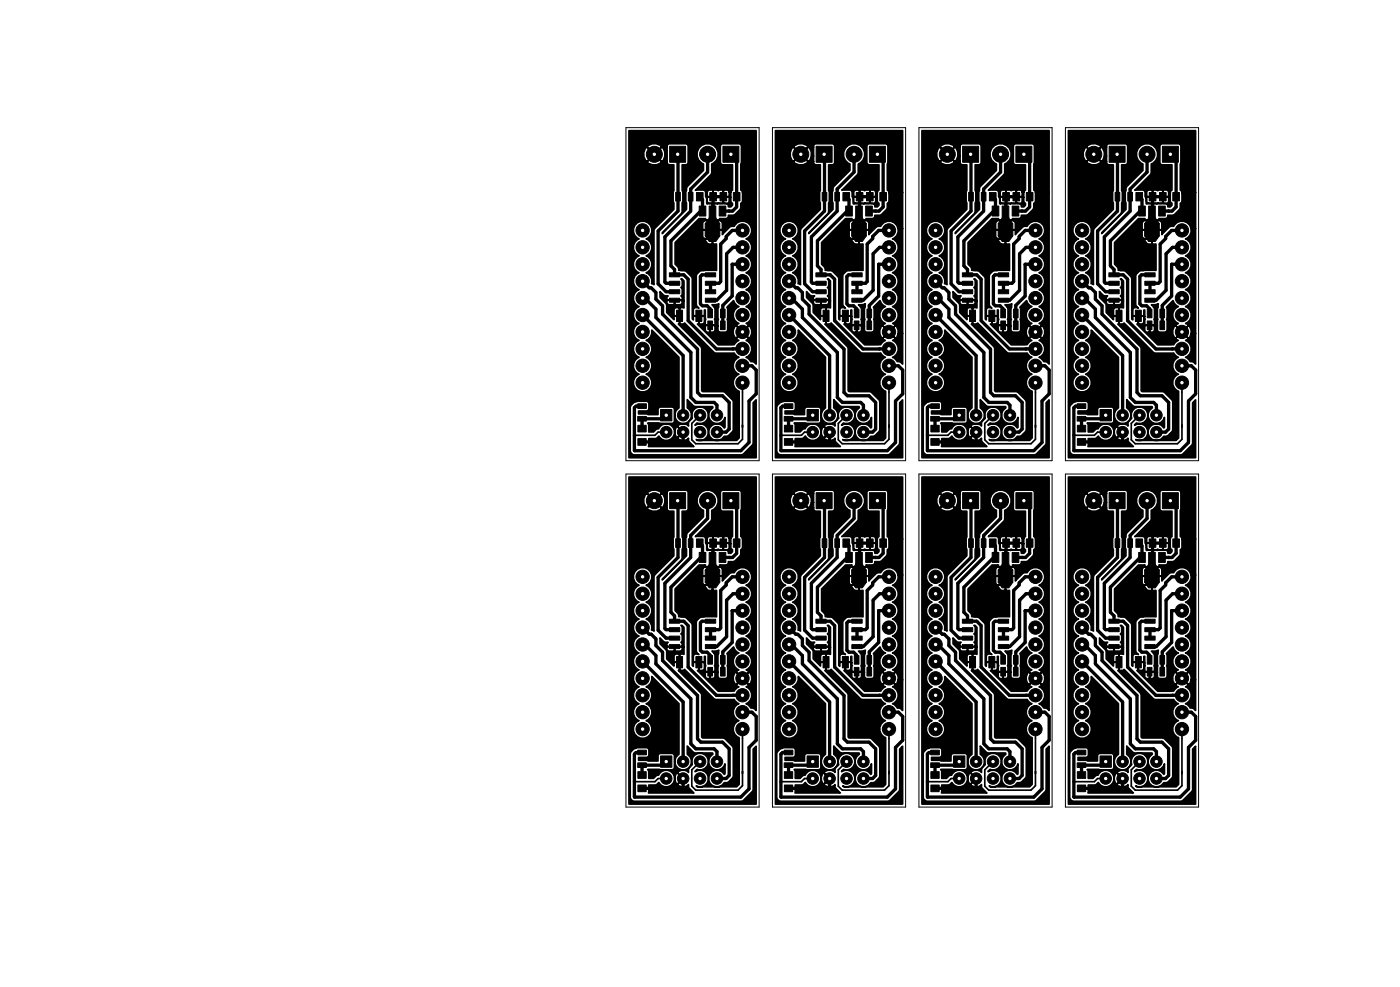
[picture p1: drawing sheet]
<svg xmlns="http://www.w3.org/2000/svg" width="210mm" height="148mm" viewBox="0 0 210 148" stroke-linecap="round" stroke-linejoin="round" font-family="sans-serif">
<path d="M94 19.2h20v50h-20zM116 19.2h20v50h-20zM138 19.2h20v50h-20zM160 19.2h20v50h-20zM94 71.2h20v50h-20zM116 71.2h20v50h-20zM138 71.2h20v50h-20zM160 71.2h20v50h-20z" fill="none" stroke="#000" stroke-width=".15"/>
<g fill="#000" stroke="#000" stroke-width=".15">
<path d="M101.5 28.9h.7v1.3h-.7zM100.6 22h2.4v2.4h-2.4zM103.4 28.9h.7v1.3h-.7zM104.6 28.9h1v1.3h-1zM105 30.9h1v1.5h-1zM105.9 33.6h2.2v1.8h-2.2zM105.9 35.4h2.2l-.6 .9h-1zM106.5 30.9h1v1.8h-1zM106.6 28.9h1v1.3h-1zM108 30.9h1v1.5h-1zM106.6 32.6h.8l.7 1h-2.2zM108.1 28.9h1v1.3h-1z"/>
<path d="M108.6 22h2.4v2.4h-2.4zM110.1 28.9h1v1.3h-1zM123.5 28.9h.7v1.3h-.7zM122.6 22h2.4v2.4h-2.4zM125.4 28.9h.7v1.3h-.7zM126.6 28.9h1v1.3h-1zM127 30.9h1v1.5h-1zM127.9 35.4h2.2l-.6 .9h-1zM127.9 33.6h2.2v1.8h-2.2zM128.5 30.9h1v1.8h-1zM128.6 28.9h1v1.3h-1zM130 30.9h1v1.5h-1z"/>
<path d="M128.6 32.6h.8l.7 1h-2.2zM130.1 28.9h1v1.3h-1zM130.6 22h2.4v2.4h-2.4zM132.1 28.9h1v1.3h-1zM145.5 28.9h.7v1.3h-.7zM144.6 22h2.4v2.4h-2.4zM147.4 28.9h.7v1.3h-.7zM148.6 28.9h1v1.3h-1zM149 30.9h1v1.5h-1zM149.9 35.4h2.2l-.6 .9h-1zM149.9 33.6h2.2v1.8h-2.2zM150.5 30.9h1v1.8h-1z"/>
<path d="M150.6 28.9h1v1.3h-1zM152 30.9h1v1.5h-1zM150.6 32.6h.8l.7 1h-2.2zM152.1 28.9h1v1.3h-1zM152.6 22h2.4v2.4h-2.4zM154.1 28.9h1v1.3h-1zM167.5 28.9h.7v1.3h-.7zM166.6 22h2.4v2.4h-2.4zM169.4 28.9h.7v1.3h-.7zM170.6 28.9h1v1.3h-1zM171 30.9h1v1.5h-1zM171.9 33.6h2.2v1.8h-2.2z"/>
<path d="M171.9 35.4h2.2l-.6 .9h-1zM172.5 30.9h1v1.8h-1zM172.6 28.9h1v1.3h-1zM174 30.9h1v1.5h-1zM172.6 32.6h.8l.7 1h-2.2zM174.1 28.9h1v1.3h-1zM174.6 22h2.4v2.4h-2.4zM176.1 28.9h1v1.3h-1zM100.5 41h1.6v.6h-1.6zM100.5 42.2h1.6v.6h-1.6zM100.5 43.5h1.6v.6h-1.6zM100.5 44.8h1.6v.6h-1.6z"/>
<path d="M101.6 46.6h.9v1.7h-.9zM104.5 46.6h.9v1.7h-.9zM106.3 48.2h.7v1.3h-.7zM106.3 46.4h.7v1.3h-.7zM105.9 44.8h1.6v.6h-1.6zM105.9 43.5h1.6v.6h-1.6zM105.9 42.2h1.6v.6h-1.6zM105.9 41h1.6v.6h-1.6zM108.2 48.2h.7v1.3h-.7zM108.2 46.4h.7v1.3h-.7zM122.5 44.8h1.6v.6h-1.6zM122.5 43.5h1.6v.6h-1.6z"/>
<path d="M122.5 42.2h1.6v.6h-1.6zM122.5 41h1.6v.6h-1.6zM123.6 46.6h.9v1.7h-.9zM126.5 46.6h.9v1.7h-.9zM128.3 48.2h.7v1.3h-.7zM128.3 46.4h.7v1.3h-.7zM127.9 41h1.6v.6h-1.6zM127.9 42.2h1.6v.6h-1.6zM127.9 43.5h1.6v.6h-1.6zM127.9 44.8h1.6v.6h-1.6zM130.2 48.2h.7v1.3h-.7zM130.2 46.4h.7v1.3h-.7z"/>
<path d="M144.5 44.8h1.6v.6h-1.6zM144.5 43.5h1.6v.6h-1.6zM144.5 42.2h1.6v.6h-1.6zM144.5 41h1.6v.6h-1.6zM145.6 46.6h.9v1.7h-.9zM148.5 46.6h.9v1.7h-.9zM150.3 48.2h.7v1.3h-.7zM150.3 46.4h.7v1.3h-.7zM149.9 41h1.6v.6h-1.6zM149.9 42.2h1.6v.6h-1.6zM149.9 43.5h1.6v.6h-1.6zM149.9 44.8h1.6v.6h-1.6z"/>
<path d="M152.2 48.2h.7v1.3h-.7zM152.2 46.4h.7v1.3h-.7zM166.5 41h1.6v.6h-1.6zM166.5 42.2h1.6v.6h-1.6zM166.5 43.5h1.6v.6h-1.6zM166.5 44.8h1.6v.6h-1.6zM167.6 46.6h.9v1.7h-.9zM170.5 46.6h.9v1.7h-.9zM172.3 48.2h.7v1.3h-.7zM172.3 46.4h.7v1.3h-.7zM171.9 44.8h1.6v.6h-1.6zM171.9 43.5h1.6v.6h-1.6z"/>
<path d="M171.9 42.2h1.6v.6h-1.6zM171.9 41h1.6v.6h-1.6zM174.2 48.2h.7v1.3h-.7zM174.2 46.4h.7v1.3h-.7zM95.8 62.5h1.3v.7h-1.3zM95.8 60.6h1.3v.7h-1.3zM95.8 65.8h1.3v1h-1.3zM95.8 63.8h1.3v1h-1.3zM99.2 61.5h1.7v1.7h-1.7zM100.6 74h2.4v2.4h-2.4zM108.6 74h2.4v2.4h-2.4zM117.8 60.6h1.3v.7h-1.3z"/>
<path d="M117.8 62.5h1.3v.7h-1.3zM117.8 63.8h1.3v1h-1.3zM117.8 65.8h1.3v1h-1.3zM121.2 61.5h1.7v1.7h-1.7zM122.6 74h2.4v2.4h-2.4zM130.6 74h2.4v2.4h-2.4zM139.8 60.6h1.3v.7h-1.3zM139.8 62.5h1.3v.7h-1.3zM139.8 63.8h1.3v1h-1.3zM139.8 65.8h1.3v1h-1.3zM143.2 61.5h1.7v1.7h-1.7zM144.6 74h2.4v2.4h-2.4z"/>
<path d="M152.6 74h2.4v2.4h-2.4zM161.8 62.5h1.3v.7h-1.3zM161.8 60.6h1.3v.7h-1.3zM161.8 65.8h1.3v1h-1.3zM161.8 63.8h1.3v1h-1.3zM165.2 61.5h1.7v1.7h-1.7zM166.6 74h2.4v2.4h-2.4zM174.6 74h2.4v2.4h-2.4zM100.5 96.8h1.6v.6h-1.6zM100.5 95.5h1.6v.6h-1.6zM100.5 94.2h1.6v.6h-1.6zM100.5 93h1.6v.6h-1.6z"/>
<path d="M101.5 80.9h.7v1.3h-.7zM103.4 80.9h.7v1.3h-.7zM104.6 80.9h1v1.3h-1zM105 82.9h1v1.5h-1zM105.9 87.4h2.2l-.6 .9h-1zM105.9 85.6h2.2v1.8h-2.2zM106.5 82.9h1v1.8h-1zM106.6 80.9h1v1.3h-1zM106.3 98.4h.7v1.3h-.7zM105.9 93h1.6v.6h-1.6zM105.9 94.2h1.6v.6h-1.6zM105.9 95.5h1.6v.6h-1.6z"/>
<path d="M105.9 96.8h1.6v.6h-1.6zM108 82.9h1v1.5h-1zM106.6 84.6h.8l.7 1h-2.2zM108.2 98.4h.7v1.3h-.7zM108.1 80.9h1v1.3h-1zM110.1 80.9h1v1.3h-1zM122.5 93h1.6v.6h-1.6zM122.5 94.2h1.6v.6h-1.6zM122.5 95.5h1.6v.6h-1.6zM122.5 96.8h1.6v.6h-1.6zM123.5 80.9h.7v1.3h-.7zM125.4 80.9h.7v1.3h-.7z"/>
<path d="M126.6 80.9h1v1.3h-1zM127 82.9h1v1.5h-1zM127.9 85.6h2.2v1.8h-2.2zM127.9 87.4h2.2l-.6 .9h-1zM128.5 82.9h1v1.8h-1zM128.6 80.9h1v1.3h-1zM128.3 98.4h.7v1.3h-.7zM127.9 96.8h1.6v.6h-1.6zM127.9 95.5h1.6v.6h-1.6zM127.9 94.2h1.6v.6h-1.6zM127.9 93h1.6v.6h-1.6zM130 82.9h1v1.5h-1z"/>
<path d="M128.6 84.6h.8l.7 1h-2.2zM130.2 98.4h.7v1.3h-.7zM130.1 80.9h1v1.3h-1zM132.1 80.9h1v1.3h-1zM144.5 93h1.6v.6h-1.6zM144.5 94.2h1.6v.6h-1.6zM144.5 95.5h1.6v.6h-1.6zM144.5 96.8h1.6v.6h-1.6zM145.5 80.9h.7v1.3h-.7zM147.4 80.9h.7v1.3h-.7zM148.6 80.9h1v1.3h-1zM149 82.9h1v1.5h-1z"/>
<path d="M149.9 85.6h2.2v1.8h-2.2zM149.9 87.4h2.2l-.6 .9h-1zM150.5 82.9h1v1.8h-1zM150.6 80.9h1v1.3h-1zM150.3 98.4h.7v1.3h-.7zM149.9 96.8h1.6v.6h-1.6zM149.9 95.5h1.6v.6h-1.6zM149.9 94.2h1.6v.6h-1.6zM149.9 93h1.6v.6h-1.6zM152 82.9h1v1.5h-1zM150.6 84.6h.8l.7 1h-2.2zM152.2 98.4h.7v1.3h-.7z"/>
<path d="M152.1 80.9h1v1.3h-1zM154.1 80.9h1v1.3h-1zM166.5 96.8h1.6v.6h-1.6zM166.5 95.5h1.6v.6h-1.6zM166.5 94.2h1.6v.6h-1.6zM166.5 93h1.6v.6h-1.6zM167.5 80.9h.7v1.3h-.7zM169.4 80.9h.7v1.3h-.7zM170.6 80.9h1v1.3h-1zM171 82.9h1v1.5h-1zM171.9 87.4h2.2l-.6 .9h-1zM171.9 85.6h2.2v1.8h-2.2z"/>
<path d="M172.5 82.9h1v1.8h-1zM172.6 80.9h1v1.3h-1zM172.3 98.4h.7v1.3h-.7zM171.9 93h1.6v.6h-1.6zM171.9 94.2h1.6v.6h-1.6zM171.9 95.5h1.6v.6h-1.6zM171.9 96.8h1.6v.6h-1.6zM174 82.9h1v1.5h-1zM172.6 84.6h.8l.7 1h-2.2zM174.2 98.4h.7v1.3h-.7zM174.1 80.9h1v1.3h-1zM176.1 80.9h1v1.3h-1z"/>
<path d="M95.8 112.6h1.3v.7h-1.3zM95.8 114.5h1.3v.7h-1.3zM95.8 115.8h1.3v1h-1.3zM95.8 117.8h1.3v1h-1.3zM99.2 113.5h1.7v1.7h-1.7zM101.6 98.6h.9v1.7h-.9zM104.5 98.6h.9v1.7h-.9zM106.3 100.2h.7v1.3h-.7zM108.2 100.2h.7v1.3h-.7zM117.8 114.5h1.3v.7h-1.3zM117.8 112.6h1.3v.7h-1.3zM117.8 117.8h1.3v1h-1.3z"/>
<path d="M117.8 115.8h1.3v1h-1.3zM121.2 113.5h1.7v1.7h-1.7zM123.6 98.6h.9v1.7h-.9zM126.5 98.6h.9v1.7h-.9zM128.3 100.2h.7v1.3h-.7zM130.2 100.2h.7v1.3h-.7zM139.8 114.5h1.3v.7h-1.3zM139.8 112.6h1.3v.7h-1.3zM139.8 117.8h1.3v1h-1.3zM139.8 115.8h1.3v1h-1.3zM143.2 113.5h1.7v1.7h-1.7zM145.6 98.6h.9v1.7h-.9z"/>
<path d="M148.5 98.6h.9v1.7h-.9zM150.3 100.2h.7v1.3h-.7zM152.2 100.2h.7v1.3h-.7zM161.8 112.6h1.3v.7h-1.3zM161.8 114.5h1.3v.7h-1.3zM161.8 115.8h1.3v1h-1.3zM161.8 117.8h1.3v1h-1.3zM165.2 113.5h1.7v1.7h-1.7zM167.6 98.6h.9v1.7h-.9zM170.5 98.6h.9v1.7h-.9zM172.3 100.2h.7v1.3h-.7zM174.2 100.2h.7v1.3h-.7z"/>
<circle cx="96.5" cy="37.1" r="1"/>
<circle cx="96.5" cy="39.7" r="1"/>
<circle cx="96.5" cy="34.6" r="1"/>
<circle cx="98.3" cy="23.2" r="1.2"/>
<circle cx="106.3" cy="23.2" r="1.2"/>
<circle cx="111.5" cy="34.6" r="1"/>
<circle cx="111.5" cy="39.7" r="1"/>
<circle cx="111.5" cy="37.1" r="1"/>
<circle cx="118.5" cy="39.7" r="1"/>
<circle cx="118.5" cy="34.6" r="1"/>
<circle cx="118.5" cy="37.1" r="1"/>
<circle cx="120.3" cy="23.2" r="1.2"/>
<circle cx="128.3" cy="23.2" r="1.2"/>
<circle cx="133.5" cy="39.7" r="1"/>
<circle cx="133.5" cy="37.1" r="1"/>
<circle cx="133.5" cy="34.6" r="1"/>
<circle cx="140.5" cy="34.6" r="1"/>
<circle cx="140.5" cy="39.7" r="1"/>
<circle cx="140.5" cy="37.1" r="1"/>
<circle cx="142.3" cy="23.2" r="1.2"/>
<circle cx="150.3" cy="23.2" r="1.2"/>
<circle cx="155.5" cy="34.6" r="1"/>
<circle cx="155.5" cy="37.1" r="1"/>
<circle cx="155.5" cy="39.7" r="1"/>
<circle cx="162.5" cy="39.7" r="1"/>
<circle cx="162.5" cy="34.6" r="1"/>
<circle cx="162.5" cy="37.1" r="1"/>
<circle cx="164.3" cy="23.2" r="1.2"/>
<circle cx="172.3" cy="23.2" r="1.2"/>
<circle cx="177.5" cy="34.6" r="1"/>
<circle cx="177.5" cy="37.1" r="1"/>
<circle cx="177.5" cy="39.7" r="1"/>
<circle cx="96.5" cy="42.2" r="1"/>
<circle cx="96.5" cy="54.9" r="1"/>
<circle cx="96.5" cy="57.5" r="1"/>
<circle cx="96.5" cy="49.8" r="1"/>
<circle cx="96.5" cy="47.3" r="1"/>
<circle cx="96.5" cy="44.8" r="1"/>
<circle cx="96.5" cy="52.4" r="1"/>
<circle cx="111.5" cy="42.2" r="1"/>
<circle cx="111.5" cy="54.9" r="1"/>
<circle cx="111.5" cy="47.3" r="1"/>
<circle cx="111.5" cy="52.4" r="1"/>
<circle cx="111.5" cy="57.5" r="1"/>
<circle cx="111.5" cy="49.8" r="1"/>
<circle cx="111.5" cy="44.8" r="1"/>
<circle cx="118.5" cy="49.8" r="1"/>
<circle cx="118.5" cy="42.2" r="1"/>
<circle cx="118.5" cy="44.8" r="1"/>
<circle cx="118.5" cy="57.5" r="1"/>
<circle cx="118.5" cy="52.4" r="1"/>
<circle cx="118.5" cy="54.9" r="1"/>
<circle cx="118.5" cy="47.3" r="1"/>
<circle cx="133.5" cy="54.9" r="1"/>
<circle cx="133.5" cy="52.4" r="1"/>
<circle cx="133.5" cy="44.8" r="1"/>
<circle cx="133.5" cy="47.3" r="1"/>
<circle cx="133.5" cy="49.8" r="1"/>
<circle cx="133.5" cy="57.5" r="1"/>
<circle cx="133.5" cy="42.2" r="1"/>
<circle cx="140.5" cy="52.4" r="1"/>
<circle cx="140.5" cy="54.9" r="1"/>
<circle cx="140.5" cy="42.2" r="1"/>
<circle cx="140.5" cy="47.3" r="1"/>
<circle cx="140.5" cy="44.8" r="1"/>
<circle cx="140.5" cy="57.5" r="1"/>
<circle cx="140.5" cy="49.8" r="1"/>
<circle cx="155.5" cy="54.9" r="1"/>
<circle cx="155.5" cy="49.8" r="1"/>
<circle cx="155.5" cy="57.5" r="1"/>
<circle cx="155.5" cy="42.2" r="1"/>
<circle cx="155.5" cy="47.3" r="1"/>
<circle cx="155.5" cy="52.4" r="1"/>
<circle cx="155.5" cy="44.8" r="1"/>
<circle cx="162.5" cy="44.8" r="1"/>
<circle cx="162.5" cy="54.9" r="1"/>
<circle cx="162.5" cy="57.5" r="1"/>
<circle cx="162.5" cy="49.8" r="1"/>
<circle cx="162.5" cy="47.3" r="1"/>
<circle cx="162.5" cy="42.2" r="1"/>
<circle cx="162.5" cy="52.4" r="1"/>
<circle cx="177.5" cy="57.5" r="1"/>
<circle cx="177.5" cy="49.8" r="1"/>
<circle cx="177.5" cy="44.8" r="1"/>
<circle cx="177.5" cy="42.2" r="1"/>
<circle cx="177.5" cy="47.3" r="1"/>
<circle cx="177.5" cy="52.4" r="1"/>
<circle cx="177.5" cy="54.9" r="1"/>
<circle cx="98.3" cy="75.2" r="1.2"/>
<circle cx="100.1" cy="64.9" r=".86"/>
<circle cx="102.6" cy="62.3" r=".86"/>
<circle cx="102.6" cy="64.9" r=".86"/>
<circle cx="105.1" cy="62.3" r=".86"/>
<circle cx="105.1" cy="64.9" r=".86"/>
<circle cx="106.3" cy="75.2" r="1.2"/>
<circle cx="107.7" cy="62.3" r=".86"/>
<circle cx="107.7" cy="64.9" r=".86"/>
<circle cx="120.3" cy="75.2" r="1.2"/>
<circle cx="122.1" cy="64.9" r=".86"/>
<circle cx="124.6" cy="62.3" r=".86"/>
<circle cx="124.6" cy="64.9" r=".86"/>
<circle cx="127.1" cy="62.3" r=".86"/>
<circle cx="127.1" cy="64.9" r=".86"/>
<circle cx="128.3" cy="75.2" r="1.2"/>
<circle cx="129.7" cy="62.3" r=".86"/>
<circle cx="129.7" cy="64.9" r=".86"/>
<circle cx="142.3" cy="75.2" r="1.2"/>
<circle cx="144.1" cy="64.9" r=".86"/>
<circle cx="146.6" cy="62.3" r=".86"/>
<circle cx="146.6" cy="64.9" r=".86"/>
<circle cx="149.1" cy="62.3" r=".86"/>
<circle cx="149.1" cy="64.9" r=".86"/>
<circle cx="150.3" cy="75.2" r="1.2"/>
<circle cx="151.7" cy="62.3" r=".86"/>
<circle cx="151.7" cy="64.9" r=".86"/>
<circle cx="164.3" cy="75.2" r="1.2"/>
<circle cx="166.1" cy="64.9" r=".86"/>
<circle cx="168.6" cy="62.3" r=".86"/>
<circle cx="168.6" cy="64.9" r=".86"/>
<circle cx="171.1" cy="62.3" r=".86"/>
<circle cx="171.1" cy="64.9" r=".86"/>
<circle cx="172.3" cy="75.2" r="1.2"/>
<circle cx="173.7" cy="62.3" r=".86"/>
<circle cx="173.7" cy="64.9" r=".86"/>
<circle cx="96.5" cy="91.7" r="1"/>
<circle cx="96.5" cy="94.2" r="1"/>
<circle cx="96.5" cy="96.8" r="1"/>
<circle cx="96.5" cy="86.6" r="1"/>
<circle cx="96.5" cy="89.1" r="1"/>
<circle cx="96.5" cy="99.3" r="1"/>
<circle cx="111.5" cy="94.2" r="1"/>
<circle cx="111.5" cy="96.8" r="1"/>
<circle cx="111.5" cy="99.3" r="1"/>
<circle cx="111.5" cy="86.6" r="1"/>
<circle cx="111.5" cy="89.1" r="1"/>
<circle cx="111.5" cy="91.7" r="1"/>
<circle cx="118.5" cy="86.6" r="1"/>
<circle cx="118.5" cy="99.3" r="1"/>
<circle cx="118.5" cy="96.8" r="1"/>
<circle cx="118.5" cy="94.2" r="1"/>
<circle cx="118.5" cy="91.7" r="1"/>
<circle cx="118.5" cy="89.1" r="1"/>
<circle cx="133.5" cy="96.8" r="1"/>
<circle cx="133.5" cy="99.3" r="1"/>
<circle cx="133.5" cy="94.2" r="1"/>
<circle cx="133.5" cy="91.7" r="1"/>
<circle cx="133.5" cy="89.1" r="1"/>
<circle cx="133.5" cy="86.6" r="1"/>
<circle cx="140.5" cy="86.6" r="1"/>
<circle cx="140.5" cy="89.1" r="1"/>
<circle cx="140.5" cy="94.2" r="1"/>
<circle cx="140.5" cy="91.7" r="1"/>
<circle cx="140.5" cy="99.3" r="1"/>
<circle cx="140.5" cy="96.8" r="1"/>
<circle cx="155.5" cy="99.3" r="1"/>
<circle cx="155.5" cy="89.1" r="1"/>
<circle cx="155.5" cy="96.8" r="1"/>
<circle cx="155.5" cy="94.2" r="1"/>
<circle cx="155.5" cy="91.7" r="1"/>
<circle cx="155.5" cy="86.6" r="1"/>
<circle cx="162.5" cy="99.3" r="1"/>
<circle cx="162.5" cy="91.7" r="1"/>
<circle cx="162.5" cy="94.2" r="1"/>
<circle cx="162.5" cy="96.8" r="1"/>
<circle cx="162.5" cy="86.6" r="1"/>
<circle cx="162.5" cy="89.1" r="1"/>
<circle cx="177.5" cy="99.3" r="1"/>
<circle cx="177.5" cy="94.2" r="1"/>
<circle cx="177.5" cy="96.8" r="1"/>
<circle cx="177.5" cy="91.7" r="1"/>
<circle cx="177.5" cy="89.1" r="1"/>
<circle cx="177.5" cy="86.6" r="1"/>
<circle cx="96.5" cy="101.8" r="1"/>
<circle cx="96.5" cy="104.4" r="1"/>
<circle cx="96.5" cy="109.5" r="1"/>
<circle cx="96.5" cy="106.9" r="1"/>
<circle cx="100.1" cy="116.9" r=".86"/>
<circle cx="102.6" cy="114.3" r=".86"/>
<circle cx="102.6" cy="116.9" r=".86"/>
<circle cx="105.1" cy="114.3" r=".86"/>
<circle cx="105.1" cy="116.9" r=".86"/>
<circle cx="107.7" cy="116.9" r=".86"/>
<circle cx="107.7" cy="114.3" r=".86"/>
<circle cx="111.5" cy="101.8" r="1"/>
<circle cx="111.5" cy="104.4" r="1"/>
<circle cx="111.5" cy="109.5" r="1"/>
<circle cx="111.5" cy="106.9" r="1"/>
<circle cx="118.5" cy="104.4" r="1"/>
<circle cx="118.5" cy="101.8" r="1"/>
<circle cx="118.5" cy="109.5" r="1"/>
<circle cx="118.5" cy="106.9" r="1"/>
<circle cx="122.1" cy="116.9" r=".86"/>
<circle cx="124.6" cy="116.9" r=".86"/>
<circle cx="124.6" cy="114.3" r=".86"/>
<circle cx="127.1" cy="116.9" r=".86"/>
<circle cx="127.1" cy="114.3" r=".86"/>
<circle cx="129.7" cy="114.3" r=".86"/>
<circle cx="129.7" cy="116.9" r=".86"/>
<circle cx="133.5" cy="104.4" r="1"/>
<circle cx="133.5" cy="101.8" r="1"/>
<circle cx="133.5" cy="106.9" r="1"/>
<circle cx="133.5" cy="109.5" r="1"/>
<circle cx="140.5" cy="104.4" r="1"/>
<circle cx="140.5" cy="101.8" r="1"/>
<circle cx="140.5" cy="106.9" r="1"/>
<circle cx="140.5" cy="109.5" r="1"/>
<circle cx="144.1" cy="116.9" r=".86"/>
<circle cx="146.6" cy="114.3" r=".86"/>
<circle cx="146.6" cy="116.9" r=".86"/>
<circle cx="149.1" cy="114.3" r=".86"/>
<circle cx="149.1" cy="116.9" r=".86"/>
<circle cx="151.7" cy="116.9" r=".86"/>
<circle cx="151.7" cy="114.3" r=".86"/>
<circle cx="155.5" cy="101.8" r="1"/>
<circle cx="155.5" cy="104.4" r="1"/>
<circle cx="155.5" cy="109.5" r="1"/>
<circle cx="155.5" cy="106.9" r="1"/>
<circle cx="162.5" cy="101.8" r="1"/>
<circle cx="162.5" cy="104.4" r="1"/>
<circle cx="162.5" cy="106.9" r="1"/>
<circle cx="162.5" cy="109.5" r="1"/>
<circle cx="166.1" cy="116.9" r=".86"/>
<circle cx="168.6" cy="116.9" r=".86"/>
<circle cx="168.6" cy="114.3" r=".86"/>
<circle cx="171.1" cy="116.9" r=".86"/>
<circle cx="171.1" cy="114.3" r=".86"/>
<circle cx="173.7" cy="114.3" r=".86"/>
<circle cx="173.7" cy="116.9" r=".86"/>
<circle cx="177.5" cy="101.8" r="1"/>
<circle cx="177.5" cy="104.4" r="1"/>
<circle cx="177.5" cy="109.5" r="1"/>
<circle cx="177.5" cy="106.9" r="1"/>
</g>
<g fill="none" stroke="#000" stroke-width=".5">
<path d="M101.8 23.2v8.5l-3 3v7.9l1.2 1.2h1.3M105.1 29.5l.4 .4v1.8h-.3l-4.4 4.5v3.7l.5 .6v.8h1.4l.6 .6v6.2l4.3 4.3h3.9M106.3 23.2v2.6l-2.6 2.6v3.3l-3.8 3.9v6.7l.1 .2h1.3M108.6 29.5h-1.5l-.1 6.3M109.5 31.7h.1M109.8 23.2l.8 .8v7.1l-.6 .6h-1.5M110 39.7v4.7l-1.4 1.5v2.9M110 39.7h1.5M110 39.7h.1M111.5 37.1h-1.4l-1 1v5.5l-1.5 1.5h-.9M111.5 34.6h-1.5l-.9 .9v.3l-.9 .8v5.7l-.2 .2h-1.3v1.3M123.8 23.2v8.5l-3 3v7.9l1.2 1.2h1.3"/>
<path d="M127.1 29.5l.4 .4v1.8h-.3l-4.4 4.5v3.7l.5 .6v.8h1.4l.6 .6v6.2l4.3 4.3h3.9M128.3 23.2v2.6l-2.6 2.6v3.3l-3.8 3.9v6.7l.1 .2h1.3M130.6 29.5h-1.5l-.1 6.3M131.5 31.7h.1M131.8 23.2l.8 .8v7.1l-.6 .6h-1.5M132 39.7v4.7l-1.4 1.5v2.9M132 39.7h1.5M132 39.7h.1M133.5 37.1h-1.4l-1 1v5.5l-1.5 1.5h-.9M133.5 34.6h-1.5l-.9 .9v.3l-.9 .8v5.7l-.2 .2h-1.3v1.3M145.8 23.2v8.5l-3 3v7.9l1.2 1.2h1.3M149.1 29.5l.4 .4v1.8h-.3l-4.4 4.5v3.7l.5 .6v.8h1.4l.6 .6v6.2l4.3 4.3h3.9"/>
<path d="M150.3 23.2v2.6l-2.6 2.6v3.3l-3.8 3.9v6.7l.1 .2h1.3M152.6 29.5h-1.5l-.1 6.3M153.5 31.7h.1M153.8 23.2l.8 .8v7.1l-.6 .6h-1.5M154 39.7v4.7l-1.4 1.5v2.9M154 39.7h1.5M154 39.7h.1M155.5 34.6h-1.5l-.9 .9v.3l-.9 .8v5.7l-.2 .2h-1.3v1.3M155.5 37.1h-1.4l-1 1v5.5l-1.5 1.5h-.9M167.8 23.2v8.5l-3 3v7.9l1.2 1.2h1.3M171.1 29.5l.4 .4v1.8h-.3l-4.4 4.5v3.7l.5 .6v.8h1.4l.6 .6v6.2l4.3 4.3h3.9M172.3 23.2v2.6l-2.6 2.6v3.3l-3.8 3.9v6.7l.1 .2h1.3"/>
<path d="M174.6 29.5h-1.5l-.1 6.3M175.5 31.7h.1M175.8 23.2l.8 .8v7.1l-.6 .6h-1.5M176 39.7v4.7l-1.4 1.5v2.9M176 39.7h1.5M176 39.7h.1M177.5 34.6h-1.5l-.9 .9v.3l-.9 .8v5.7l-.2 .2h-1.3v1.3M177.5 37.1h-1.4l-1 1v5.5l-1.5 1.5h-.9M96.5 47.3l6.1 6.1v8.9M96.5 44.8h.3l1.7 1.6v1.3l5.3 5.2v6.8l.7 .7h2.8l.4 .4v1.5M96.5 42.2l1 1h.3l.7 .7v1l1 1v1.3l5.3 5.2v6.5l.5 .5h3.2l1 1v4l-.5 .5h-1.3M106.7 41.3h-1.3l-.2 .2v4.1l.3 .3h.7l.5 .5v.7"/>
<path d="M110.1 52.4h.1M111.5 54.9h1.4l.7 .7v3.5l-1.1 1.1v6.2l-1.2 1.3h-16v-6.5l.2-.2h.9M118.5 47.3l6.1 6.1v8.9M118.5 44.8h.3l1.7 1.6v1.3l5.3 5.2v6.8l.7 .7h2.8l.4 .4v1.5M118.5 42.2l1 1h.3l.7 .7v1l1 1v1.3l5.3 5.2v6.5l.5 .5h3.2l1 1v4l-.5 .5h-1.3M128.7 41.3h-1.3l-.2 .2v4.1l.3 .3h.7l.5 .5v.7M132.1 52.4h.1M133.5 54.9h1.4l.7 .7v3.5l-1.1 1.1v6.2l-1.2 1.3h-16v-6.5l.2-.2h.9M140.5 47.3l6.1 6.1v8.9M140.5 42.2l1 1h.3l.7 .7v1l1 1v1.3l5.3 5.2v6.5l.5 .5h3.2l1 1v4l-.5 .5h-1.3M140.5 44.8h.3l1.7 1.6v1.3l5.3 5.2v6.8l.7 .7h2.8l.4 .4v1.5M150.7 41.3h-1.3l-.2 .2v4.1l.3 .3h.7l.5 .5v.7"/>
<path d="M154.1 52.4h.1M155.5 54.9h1.4l.7 .7v3.5l-1.1 1.1v6.2l-1.2 1.3h-16v-6.5l.2-.2h.9M162.5 47.3l6.1 6.1v8.9M162.5 42.2l1 1h.3l.7 .7v1l1 1v1.3l5.3 5.2v6.5l.5 .5h3.2l1 1v4l-.5 .5h-1.3M162.5 44.8h.3l1.7 1.6v1.3l5.3 5.2v6.8l.7 .7h2.8l.4 .4v1.5M172.7 41.3h-1.3l-.2 .2v4.1l.3 .3h.7l.5 .5v.7M176.1 52.4h.1M177.5 54.9h1.4l.7 .7v3.5l-1.1 1.1v6.2l-1.2 1.3h-16v-6.5l.2-.2h.9M100.1 62.3l-.6 .6h-3.1v1.4M101.8 75.2v8.5l-3 3v7.9l1.2 1.2h1.3M102.6 64.9v1.6l-.2 .2h-4.5l-.3-.4h-1.2M106.3 75.2v2.6l-2.6 2.6v3.3l-3.8 3.9v6.7l.1 .2h1.3"/>
<path d="M109.8 75.2l.8 .8v7.1l-.6 .6h-1.5M122.1 62.3l-.6 .6h-3.1v1.4M123.8 75.2v8.5l-3 3v7.9l1.2 1.2h1.3M124.6 64.9v1.6l-.2 .2h-4.5l-.3-.4h-1.2M128.3 75.2v2.6l-2.6 2.6v3.3l-3.8 3.9v6.7l.1 .2h1.3M131.8 75.2l.8 .8v7.1l-.6 .6h-1.5M144.1 62.3l-.6 .6h-3.1v1.4M145.8 75.2v8.5l-3 3v7.9l1.2 1.2h1.3M146.6 64.9v1.6l-.2 .2h-4.5l-.3-.4h-1.2M150.3 75.2v2.6l-2.6 2.6v3.3l-3.8 3.9v6.7l.1 .2h1.3M153.8 75.2l.8 .8v7.1l-.6 .6h-1.5M166.1 62.3l-.6 .6h-3.1v1.4"/>
<path d="M167.8 75.2v8.5l-3 3v7.9l1.2 1.2h1.3M168.6 64.9v1.6l-.2 .2h-4.5l-.3-.4h-1.2M172.3 75.2v2.6l-2.6 2.6v3.3l-3.8 3.9v6.7l.1 .2h1.3M175.8 75.2l.8 .8v7.1l-.6 .6h-1.5M96.5 99.3l6.1 6.1v8.9M96.5 94.2l1 1h.3l.7 .7v1l1 1v1.3l5.3 5.2v6.5l.5 .5h3.2l1 1v4l-.5 .5h-1.3M96.5 96.8h.3l1.7 1.6v1.3l5.3 5.2v6.8l.7 .7h2.8l.4 .4v1.5M105.1 81.5l.4 .4v1.8h-.3l-4.4 4.5v3.7l.5 .6v.8h1.4l.6 .6v6.2l4.3 4.3h3.9M106.7 93.3h-1.3l-.2 .2v4.1l.3 .3h.7l.5 .5v.7M108.6 81.5h-1.5l-.1 6.3M109.5 83.7h.1M110 91.7v4.7l-1.4 1.5v2.9"/>
<path d="M110 91.7h1.5M110 91.7h.1M111.5 89.1h-1.4l-1 1v5.5l-1.5 1.5h-.9M111.5 86.6h-1.5l-.9 .9v.3l-.9 .8v5.7l-.2 .2h-1.3v1.3M118.5 99.3l6.1 6.1v8.9M118.5 94.2l1 1h.3l.7 .7v1l1 1v1.3l5.3 5.2v6.5l.5 .5h3.2l1 1v4l-.5 .5h-1.3M118.5 96.8h.3l1.7 1.6v1.3l5.3 5.2v6.8l.7 .7h2.8l.4 .4v1.5M127.1 81.5l.4 .4v1.8h-.3l-4.4 4.5v3.7l.5 .6v.8h1.4l.6 .6v6.2l4.3 4.3h3.9M128.7 93.3h-1.3l-.2 .2v4.1l.3 .3h.7l.5 .5v.7M130.6 81.5h-1.5l-.1 6.3M131.5 83.7h.1M132 91.7v4.7l-1.4 1.5v2.9"/>
<path d="M132 91.7h1.5M132 91.7h.1M133.5 89.1h-1.4l-1 1v5.5l-1.5 1.5h-.9M133.5 86.6h-1.5l-.9 .9v.3l-.9 .8v5.7l-.2 .2h-1.3v1.3M140.5 99.3l6.1 6.1v8.9M140.5 96.8h.3l1.7 1.6v1.3l5.3 5.2v6.8l.7 .7h2.8l.4 .4v1.5M140.5 94.2l1 1h.3l.7 .7v1l1 1v1.3l5.3 5.2v6.5l.5 .5h3.2l1 1v4l-.5 .5h-1.3M149.1 81.5l.4 .4v1.8h-.3l-4.4 4.5v3.7l.5 .6v.8h1.4l.6 .6v6.2l4.3 4.3h3.9M150.7 93.3h-1.3l-.2 .2v4.1l.3 .3h.7l.5 .5v.7M152.6 81.5h-1.5l-.1 6.3M153.5 83.7h.1M154 91.7v4.7l-1.4 1.5v2.9"/>
<path d="M154 91.7h1.5M154 91.7h.1M155.5 89.1h-1.4l-1 1v5.5l-1.5 1.5h-.9M155.5 86.6h-1.5l-.9 .9v.3l-.9 .8v5.7l-.2 .2h-1.3v1.3M162.5 99.3l6.1 6.1v8.9M162.5 94.2l1 1h.3l.7 .7v1l1 1v1.3l5.3 5.2v6.5l.5 .5h3.2l1 1v4l-.5 .5h-1.3M162.5 96.8h.3l1.7 1.6v1.3l5.3 5.2v6.8l.7 .7h2.8l.4 .4v1.5M171.1 81.5l.4 .4v1.8h-.3l-4.4 4.5v3.7l.5 .6v.8h1.4l.6 .6v6.2l4.3 4.3h3.9M172.7 93.3h-1.3l-.2 .2v4.1l.3 .3h.7l.5 .5v.7M174.6 81.5h-1.5l-.1 6.3M175.5 83.7h.1M176 91.7v4.7l-1.4 1.5v2.9"/>
<path d="M176 91.7h.1M176 91.7h1.5M177.5 89.1h-1.4l-1 1v5.5l-1.5 1.5h-.9M177.5 86.6h-1.5l-.9 .9v.3l-.9 .8v5.7l-.2 .2h-1.3v1.3M100.1 114.3l-.6 .6h-3.1v1.4M102.6 116.9v1.6l-.2 .2h-4.5l-.3-.4h-1.2M110.1 104.4h.1M111.5 106.9h1.4l.7 .7v3.5l-1.1 1.1v6.2l-1.2 1.3h-16v-6.5l.2-.2h.9M122.1 114.3l-.6 .6h-3.1v1.4M124.6 116.9v1.6l-.2 .2h-4.5l-.3-.4h-1.2M132.1 104.4h.1M133.5 106.9h1.4l.7 .7v3.5l-1.1 1.1v6.2l-1.2 1.3h-16v-6.5l.2-.2h.9"/>
<path d="M144.1 114.3l-.6 .6h-3.1v1.4M146.6 116.9v1.6l-.2 .2h-4.5l-.3-.4h-1.2M154.1 104.4h.1M155.5 106.9h1.4l.7 .7v3.5l-1.1 1.1v6.2l-1.2 1.3h-16v-6.5l.2-.2h.9M166.1 114.3l-.6 .6h-3.1v1.4M168.6 116.9v1.6l-.2 .2h-4.5l-.3-.4h-1.2M176.1 104.4h.1M177.5 106.9h1.4l.7 .7v3.5l-1.1 1.1v6.2l-1.2 1.3h-16v-6.5l.2-.2h.9"/>
</g>
<g fill="none" stroke="#000" stroke-width=".25">
<path d="M111.5 57.5v8.4l-.7 .7h-6.3l-.6-.6v-2.4l1.2-1.3M133.5 57.5v8.4l-.7 .7h-6.3l-.6-.6v-2.4l1.2-1.3M155.5 57.5v8.4l-.7 .7h-6.3l-.6-.6v-2.4l1.2-1.3M177.5 57.5v8.4l-.7 .7h-6.3l-.6-.6v-2.4l1.2-1.3M100.1 64.9h-1.3l-.4 .4h-3.1M122.1 64.9h-1.3l-.4 .4h-3.1M144.1 64.9h-1.3l-.4 .4h-3.1M166.1 64.9h-1.3l-.4 .4h-3.1M100.1 116.9h-1.3l-.4 .4h-3.1M111.5 109.5v8.4l-.7 .7h-6.3l-.6-.6v-2.4l1.2-1.3M122.1 116.9h-1.3l-.4 .4h-3.1M133.5 109.5v8.4l-.7 .7h-6.3l-.6-.6v-2.4l1.2-1.3"/>
<path d="M144.1 116.9h-1.3l-.4 .4h-3.1M155.5 109.5v8.4l-.7 .7h-6.3l-.6-.6v-2.4l1.2-1.3M166.1 116.9h-1.3l-.4 .4h-3.1M177.5 109.5v8.4l-.7 .7h-6.3l-.6-.6v-2.4l1.2-1.3"/>
</g>
<path d="M94.5 19.6h19.1v9.3h-2.1l-.2-.4 .1-6.5-.2-.3-.2-.1h-2.4l-.3 .1-.1 .3v2.5l.4 .2h1.4v3.8l-.2 .3h-.3l-.3-.3h-.5l-.1 .1-.1-.1h-.4l-.2 .1-.2-.1h-.5l-.1 .1-.1-.1h-.5l-.3 .3v.6l.1 .1h.8v-.9v.9h1.5v-.9v.9h.8l.1-.1v-.6h.3l-.1 .8-.3-.1h-3.1l-.1 .1v.6l.2 .3h.6l.1-.1v-.9v.9l.1 .1h.5l.2-.1 .2 .1h.4l.1-.1v-.9v.9l.1 .1h.5l.3-.1v-.8h.2l.1 .7 .2 .2v.3l-.2 .3h-.4l-.1-.4-.3-.2-1.2 .1-.7-.1-.1 .1v3.9h1.4l.1-.1-.1-1-.2-.3h-.6h.6l-.2-.3h1.2l.2-.2v-.3h.6l.5-.2a1.65 1.65 0 0 0 .8-1v-.6l.2-.3v-1.3h2.1v5.4h-.7l-.2-.5a1.38 1.38 0 0 0-2.4 .2h-.6l-.2 .1-1 1.1v-.6l-.1-.1h-2.8l-.1 .1v.9l.2 .3h1.3v-1.3v1.3h-1.3l.5 .7 .3 .1h.5v-.8v.8h.6v.1v3.9h-1.9a1.05 1.05 0 0 0-1.1 1l-.1 4 .1 .3 .4 .4-.1-.1h-.5l-.2 .1-.1 1 .1 .1h1.5l.1-.1v-.8h.1v1l-.9-.1v1.1l.1 .1h.4l.2-.1 .1-1h.1l.1 .4-.1 .8 .1 .1h1.3l.1-.1-.1-.8 .1-1.5-.5-.6h.6l.5-.2-.2 .8v1.3l.1 .2-.1 1h-.4l-.1-.1h-1.3l-.1 .1v.7l.3 .3 .4-.1v-1l.1 1v.1h.4l.2-.2 .1-.8h.4l.1 .9a1.35 1.35 0 0 0 1.1 0l.3-.3v-1.3l-.1-.3 .1-.2v-1.3l-.1-.3 1-1 .1 .4 .7 .5a1.36 1.36 0 0 0-.9 1.3 1.36 1.36 0 0 0 .9 1.3l-.3 .1-.1 .2 .9 .9 .9-.9-.1-.2-.2-.1 .2-.1a1.38 1.38 0 0 0-.3-2.5 1.36 1.36 0 0 0 .9-1.2 1.36 1.36 0 0 0-.9-1.3 1.36 1.36 0 0 0 .9-1.3 1.36 1.36 0 0 0-.9-1.3 1.36 1.36 0 0 0 .9-1.2 1.36 1.36 0 0 0-.9-1.3 1.36 1.36 0 0 0 .9-1.3 1.36 1.36 0 0 0-.9-1.2 1.34 1.34 0 0 0 .9-1.6h.7v15.8h-.7v-.6l-.2-.5-.3-.1-.9 .9-.9-.9-.2 .1a1.27 1.27 0 0 0 .2 1.8l.9-1 .9 1 .3-.2 .2-.5h.7v4.6l-.4-.4h-.5l-.4-.6-.3-.1a1.36 1.36 0 0 0 .9-1.2 1.36 1.36 0 0 0-.8-1.3l.2-.1 .1-.2-.9-1-.9 1 .1 .2 .3 .1-.3 .1-.4 .5-2.4 .1-3.2-3.2 .3-.1v-1.1h-.8l-.1 .1v.5l-.1-.1-.1-6.2-1-1-.6-.1a.31 .31 0 0 1-.3-.1 .31 .31 0 0 1-.1-.3l-.5-.5v-3.3l3.6-3.6h1l-.2 .3h.6h-.6l-.2 .3-.1 1 .1 .1h1.4v-3.9l-.1-.1-.8 .1v-.7l-.1-.4v-.6l-.1-.3-.3-.1-1.2 .1 2.5-2.5v-1.5a1.59 1.59 0 0 0 .6-2.4 1.59 1.59 0 0 0-2.5 0 1.59 1.59 0 0 0 .6 2.4v1l-2.5 2.5-.1 .8 .1 2.5-3.6 3.7v-.2l2.9-3 .1-1.5 .1-.2v-1.3l-.1-.3v-3.9h.6l.2-.2 .1-2.5-.2-.3-.2-.1h-2.4l-.3 .1-.1 .4h-.9a1.33 1.33 0 0 0-2.1 0l1.1 1.1 1-1.1h.9v1.3h-.3l-.1-.6-.2-.6-.3-.1-1 1.1-1.1-1.1-.2 .1a1.47 1.47 0 0 0 .2 2l1.1-1 1 1 .3-.2 .3-.6h.3v.8h-.9l-1-1-1.1 1 .1 .3a1.47 1.47 0 0 0 2-.3h.9v.3l.2 .2h.8v3.9l-.1 .3 .1 2.5-3 3v8.3l-.4-.1 .1-.1a1.34 1.34 0 0 0-.9-1.6 1.36 1.36 0 0 0 .9-1.2 1.36 1.36 0 0 0-.9-1.3 1.36 1.36 0 0 0 .9-1.3 1.36 1.36 0 0 0-.9-1.2 1.39 1.39 0 0 0 .6-2.2 1.39 1.39 0 0 0-2.2 0 1.39 1.39 0 0 0 .6 2.2 1.36 1.36 0 0 0-.9 1.2 1.36 1.36 0 0 0 .9 1.3 1.36 1.36 0 0 0-.9 1.3 1.36 1.36 0 0 0 .9 1.2 1.36 1.36 0 0 0-.9 1.3 1.36 1.36 0 0 0 .9 1.3 1.36 1.36 0 0 0-.9 1.3 1.36 1.36 0 0 0 .9 1.2 1.36 1.36 0 0 0-.9 1.3 1.36 1.36 0 0 0 .9 1.3 1.36 1.36 0 0 0-.9 1.2 1.36 1.36 0 0 0 .9 1.3 1.36 1.36 0 0 0-.9 1.3 1.36 1.36 0 0 0 .9 1.2 1.36 1.36 0 0 0-.9 1.3 1.36 1.36 0 0 0 .9 1.3 1.39 1.39 0 0 0-.6 2.1 1.39 1.39 0 0 0 2.2 0 1.39 1.39 0 0 0-.6-2.1 1.36 1.36 0 0 0 .9-1.3 1.36 1.36 0 0 0-.9-1.3 1.36 1.36 0 0 0 .9-1.2 1.36 1.36 0 0 0-.9-1.3 1.34 1.34 0 0 0 .9-1.5l4.1 4v7.6a1.26 1.26 0 0 0-.4 1.9 1.26 1.26 0 0 0 2 0 1.26 1.26 0 0 0-.4-1.9v-1.2l1.1 1h2.7v.2a1.25 1.25 0 0 0-.1 2.1 1.25 1.25 0 0 0 2-.6v1.5h-.1a1.26 1.26 0 0 0-1.9-.3 1.26 1.26 0 0 0-.1 1.9 1.26 1.26 0 0 0 2-.3h.5l.8-.8v-4.5l-1.3-1.4h-3.3l-.1-.1-.1-6.5-3.4-3.6 .2-.1v-1.1h-.8l-.1 .1v.5l-1.1-1.1v-1.2l-1-1v-.9l.7 .6h.5l-.2 .3 .1 .4h2.2l.1-.4-.2-.3 .1-.2 .1-.7-.2-.3 .1-.2 .1-.8-.2-.3h.1l.3 .3v3l-.3-.1h-2.2l-.1 .1 .1 .4 .3 .2h.7l.1-.1v-.6v.6l.1 .1 .9-.1 .2-.3v-.2h.2v1h-1.2l-.3 .3v.8l.1 .1h.8v-1.1v2.2l.1 .1h.4l.2-.1 4.6 4.5h2.9l.4 .5 .3 .1a1.36 1.36 0 0 0-.9 1.3 1.36 1.36 0 0 0 .9 1.3 1.36 1.36 0 0 0-.9 1.3 1.36 1.36 0 0 0 .9 1.2v7l-.4 .4h-5.9l-.1-.1a1.26 1.26 0 0 0 1.8-1.2 1.26 1.26 0 0 0-2-.9l.3-.4a1.25 1.25 0 0 0 1.7-1 1.25 1.25 0 0 0-1.4-1.4 1.25 1.25 0 0 0-1 1.7l-.6 .6v.6l-.1-.2a1.13 1.13 0 0 0-1.5 .2l.8 .9-.8-.9-.3 .2a1.05 1.05 0 0 0 .3 1.5l.8-.8-.8 .8 .1 .3a1.1 1.1 0 0 0 1.5-.2v.4l.8 .8h-6.8v-.6l-.1-.1h-.9h.9l.1-.1v-.4h1.2l.4-.3a1.26 1.26 0 0 0 1.9 .3 1.26 1.26 0 0 0-.1-2 1.26 1.26 0 0 0-1.9 .6h-.3l-.4 .4h-.8v-1l-.1-.3h3.8l.2-.3v-1.9l-.4-.2h-1.7l-.3 .2-.1 .9-2.9-.1v-.4h1.2l.3-.2a1.35 1.35 0 0 0-.1-1.2l-.2-.1h-1.3l-.3 .1a1.11 1.11 0 0 0-.9 1v6.3a.7 .7 0 0 0 .8 .7h16.1l1.6-1.6v-6.2l.5-.5v8.7h-19.1zM116.5 19.6h19.1v9.3h-2.1l-.2-.4 .1-6.5-.2-.3-.2-.1h-2.4l-.3 .1-.1 .3v2.5l.4 .2h1.4v3.8l-.2 .3h-.3l-.3-.3h-.5l-.1 .1-.1-.1h-.4l-.2 .1-.2-.1h-.5l-.1 .1-.1-.1h-.5l-.3 .3v.6l.1 .1h.8v-.9v.9h1.5v-.9v.9h.8l.1-.1v-.6h.3l-.1 .8-.3-.1h-3.1l-.1 .1v.6l.2 .3h.6l.1-.1v-.9v.9l.1 .1h.5l.2-.1 .2 .1h.4l.1-.1v-.9v.9l.1 .1h.5l.3-.1v-.8h.2l.1 .7 .2 .2v.3l-.2 .3h-.4l-.1-.4-.3-.2-1.2 .1-.7-.1-.1 .1v3.9h1.4l.1-.1-.1-1-.2-.3h-.6h.6l-.2-.3h1.2l.2-.2v-.3h.6l.5-.2a1.65 1.65 0 0 0 .8-1v-.6l.2-.3v-1.3h2.1v5.4h-.7l-.2-.5a1.38 1.38 0 0 0-2.4 .2h-.6l-.2 .1-1 1.1v-.6l-.1-.1h-2.8l-.1 .1v.9l.2 .3h1.3v-1.3v1.3h-1.3l.5 .7 .3 .1h.5v-.8v.8h.6v.1v3.9h-1.9a1.05 1.05 0 0 0-1.1 1l-.1 4 .1 .3 .4 .4-.1-.1h-.5l-.2 .1-.1 1 .1 .1h1.5l.1-.1v-.8h.1v1l-.9-.1v1.1l.1 .1h.4l.2-.1 .1-1h.1l.1 .4-.1 .8 .1 .1h1.3l.1-.1-.1-.8 .1-1.5-.5-.6h.6l.5-.2-.2 .8v1.3l.1 .2-.1 1h-.4l-.1-.1h-1.3l-.1 .1v.7l.3 .3 .4-.1v-1l.1 1v.1h.4l.2-.2 .1-.8h.4l.1 .9a1.35 1.35 0 0 0 1.1 0l.3-.3v-1.3l-.1-.3 .1-.2v-1.3l-.1-.3 1-1 .1 .4 .7 .5a1.36 1.36 0 0 0-.9 1.3 1.36 1.36 0 0 0 .9 1.3l-.3 .1-.1 .2 .9 .9 .9-.9-.1-.2-.2-.1 .2-.1a1.38 1.38 0 0 0-.3-2.5 1.36 1.36 0 0 0 .9-1.2 1.36 1.36 0 0 0-.9-1.3 1.36 1.36 0 0 0 .9-1.3 1.36 1.36 0 0 0-.9-1.3 1.36 1.36 0 0 0 .9-1.2 1.36 1.36 0 0 0-.9-1.3 1.36 1.36 0 0 0 .9-1.3 1.36 1.36 0 0 0-.9-1.2 1.34 1.34 0 0 0 .9-1.6h.7v15.8h-.7v-.6l-.2-.5-.3-.1-.9 .9-.9-.9-.2 .1a1.27 1.27 0 0 0 .2 1.8l.9-1 .9 1 .3-.2 .2-.5h.7v4.6l-.4-.4h-.5l-.4-.6-.3-.1a1.36 1.36 0 0 0 .9-1.2 1.36 1.36 0 0 0-.8-1.3l.2-.1 .1-.2-.9-1-.9 1 .1 .2 .3 .1-.3 .1-.4 .5-2.4 .1-3.2-3.2 .3-.1v-1.1h-.8l-.1 .1v.5l-.1-.1-.1-6.2-1-1-.6-.1a.31 .31 0 0 1-.3-.1 .31 .31 0 0 1-.1-.3l-.5-.5v-3.3l3.6-3.6h1l-.2 .3h.6h-.6l-.2 .3-.1 1 .1 .1h1.4v-3.9l-.1-.1-.8 .1-.1-1.7a.38 .38 0 0 0-.4-.4l-1.2 .1 2.5-2.5v-1.5a1.59 1.59 0 0 0 .6-2.4 1.59 1.59 0 0 0-2.5 0 1.59 1.59 0 0 0 .6 2.4v1l-2.5 2.5-.1 .8 .1 2.5-3.6 3.7v-.2l2.9-3 .1-1.5 .1-.2v-1.3l-.1-.3v-3.9h.6l.2-.2 .1-2.5-.2-.3-.2-.1h-2.4l-.3 .1-.1 .4h-.9a1.33 1.33 0 0 0-2.1 0l1.1 1.1 1-1.1h.9v1.3h-.3l-.1-.6-.2-.6-.3-.1-1 1.1-1.1-1.1-.2 .1a1.47 1.47 0 0 0 .2 2l1.1-1 1 1 .3-.2 .3-.6h.3v.8h-.9l-1-1-1.1 1 .1 .3a1.47 1.47 0 0 0 2-.3h.9v.3l.2 .2h.8v3.9l-.1 .3 .1 2.5-3 3v8.3l-.4-.1 .1-.1a1.34 1.34 0 0 0-.9-1.6 1.36 1.36 0 0 0 .9-1.2 1.36 1.36 0 0 0-.9-1.3 1.36 1.36 0 0 0 .9-1.3 1.36 1.36 0 0 0-.9-1.2 1.39 1.39 0 0 0 .6-2.2 1.39 1.39 0 0 0-2.2 0 1.39 1.39 0 0 0 .6 2.2 1.36 1.36 0 0 0-.9 1.2 1.36 1.36 0 0 0 .9 1.3 1.36 1.36 0 0 0-.9 1.3 1.36 1.36 0 0 0 .9 1.2 1.36 1.36 0 0 0-.9 1.3 1.36 1.36 0 0 0 .9 1.3 1.36 1.36 0 0 0-.9 1.3 1.36 1.36 0 0 0 .9 1.2 1.36 1.36 0 0 0-.9 1.3 1.36 1.36 0 0 0 .9 1.3 1.36 1.36 0 0 0-.9 1.2 1.36 1.36 0 0 0 .9 1.3 1.36 1.36 0 0 0-.9 1.3 1.36 1.36 0 0 0 .9 1.2 1.36 1.36 0 0 0-.9 1.3 1.36 1.36 0 0 0 .9 1.3 1.39 1.39 0 0 0-.6 2.1 1.39 1.39 0 0 0 2.2 0 1.39 1.39 0 0 0-.6-2.1 1.36 1.36 0 0 0 .9-1.3 1.36 1.36 0 0 0-.9-1.3 1.36 1.36 0 0 0 .9-1.2 1.36 1.36 0 0 0-.9-1.3 1.34 1.34 0 0 0 .9-1.5l4.1 4v7.6a1.26 1.26 0 0 0-.4 1.9 1.26 1.26 0 0 0 2 0 1.26 1.26 0 0 0-.4-1.9v-1.2l1.1 1h2.7v.2a1.25 1.25 0 0 0-.1 2.1 1.25 1.25 0 0 0 2-.6v1.5h-.1a1.26 1.26 0 0 0-1.9-.3 1.26 1.26 0 0 0-.1 1.9 1.26 1.26 0 0 0 2-.3h.5l.8-.8v-4.5l-1.3-1.4h-3.3l-.1-.1-.1-6.5-3.4-3.6 .2-.1v-1.1h-.8l-.1 .1v.5l-1.1-1.1v-1.2l-1-1v-.9l.7 .6h.5l-.2 .3 .1 .4h2.2l.1-.4-.2-.3 .1-.2 .1-.7-.2-.3 .1-.2 .1-.8-.2-.3h.1l.3 .3v3l-.3-.1h-2.2l-.1 .1 .1 .4 .3 .2h.7l.1-.1v-.6v.6l.1 .1 .9-.1 .2-.3v-.2h.2v1h-1.2l-.3 .3v.8l.1 .1h.8v-1.1v2.2l.1 .1h.4l.2-.1 4.6 4.5h2.9l.4 .5 .3 .1a1.36 1.36 0 0 0-.9 1.3 1.36 1.36 0 0 0 .9 1.3 1.36 1.36 0 0 0-.9 1.3 1.36 1.36 0 0 0 .9 1.2v7l-.4 .4h-5.9l-.1-.1a1.26 1.26 0 0 0 1.8-1.2 1.26 1.26 0 0 0-2-.9l.3-.4a1.25 1.25 0 0 0 1.7-1 1.25 1.25 0 0 0-1.4-1.4 1.25 1.25 0 0 0-1 1.7l-.6 .6v.6l-.1-.2a1.13 1.13 0 0 0-1.5 .2l.8 .9-.8-.9-.3 .2a1.05 1.05 0 0 0 .3 1.5l.8-.8-.8 .8 .1 .3a1.1 1.1 0 0 0 1.5-.2v.4l.8 .8h-6.8v-.6l-.1-.1h-.9h.9l.1-.1v-.4h1.2l.4-.3a1.26 1.26 0 0 0 1.9 .3 1.26 1.26 0 0 0-.1-2 1.26 1.26 0 0 0-1.9 .6h-.3l-.4 .4h-.8v-1l-.1-.3h3.8l.2-.3v-1.9l-.4-.2h-1.7l-.3 .2-.1 .9-2.9-.1v-.4h1.2l.3-.2a1.35 1.35 0 0 0-.1-1.2l-.2-.1h-1.3l-.3 .1a1.11 1.11 0 0 0-.9 1v6.3a.7 .7 0 0 0 .8 .7h16.1l1.6-1.6v-6.2l.5-.5v8.7h-19.1zM138.5 19.6h19.1v9.3h-2.1l-.2-.4 .1-6.5-.2-.3-.2-.1h-2.4l-.3 .1-.1 .3v2.5l.4 .2h1.4v3.8l-.2 .3h-.3l-.3-.3h-.5l-.1 .1-.1-.1h-.4l-.2 .1-.2-.1h-.5l-.1 .1-.1-.1h-.5l-.3 .3v.6l.1 .1h.8v-.9v.9h1.5v-.9v.9h.8l.1-.1v-.6h.3l-.1 .8-.3-.1h-3.1l-.1 .1v.6l.2 .3h.6l.1-.1v-.9v.9l.1 .1h.5l.2-.1 .2 .1h.4l.1-.1v-.9v.9l.1 .1h.5l.3-.1v-.8h.2l.1 .7 .2 .2v.3l-.2 .3h-.4l-.1-.4-.3-.2-1.2 .1-.7-.1-.1 .1v3.9h1.4l.1-.1-.1-1-.2-.3h-.6h.6l-.2-.3h1.2l.2-.2v-.3h.6l.5-.2a1.65 1.65 0 0 0 .8-1v-.6l.2-.3v-1.3h2.1v5.4h-.7l-.2-.5a1.38 1.38 0 0 0-2.4 .2h-.6l-.2 .1-1 1.1v-.6l-.1-.1h-2.8l-.1 .1v.9l.2 .3h1.3v-1.3v1.3h-1.3l.5 .7 .3 .1h.5v-.8v.8h.6v.1v3.9h-1.9a1.05 1.05 0 0 0-1.1 1l-.1 4 .1 .3 .4 .4-.1-.1h-.5l-.2 .1-.1 1 .1 .1h1.5l.1-.1v-.8h.1v1l-.9-.1v1.1l.1 .1h.4l.2-.1 .1-1h.1l.1 .4-.1 .8 .1 .1h1.3l.1-.1-.1-.8 .1-1.5-.5-.6h.6l.5-.2-.2 .8v1.3l.1 .2-.1 1h-.4l-.1-.1h-1.3l-.1 .1v.7l.3 .3 .4-.1v-1l.1 1v.1h.4l.2-.2 .1-.8h.4l.1 .9a1.35 1.35 0 0 0 1.1 0l.3-.3v-1.3l-.1-.3 .1-.2v-1.3l-.1-.3 1-1 .1 .4 .7 .5a1.36 1.36 0 0 0-.9 1.3 1.36 1.36 0 0 0 .9 1.3l-.3 .1-.1 .2 .9 .9 .9-.9-.1-.2-.2-.1 .2-.1a1.38 1.38 0 0 0-.3-2.5 1.36 1.36 0 0 0 .9-1.2 1.36 1.36 0 0 0-.9-1.3 1.36 1.36 0 0 0 .9-1.3 1.36 1.36 0 0 0-.9-1.3 1.36 1.36 0 0 0 .9-1.2 1.36 1.36 0 0 0-.9-1.3 1.36 1.36 0 0 0 .9-1.3 1.36 1.36 0 0 0-.9-1.2 1.34 1.34 0 0 0 .9-1.6h.7v15.8h-.7v-.6l-.2-.5-.3-.1-.9 .9-.9-.9-.2 .1a1.27 1.27 0 0 0 .2 1.8l.9-1 .9 1 .3-.2 .2-.5h.7v4.6l-.4-.4h-.5l-.4-.6-.3-.1a1.36 1.36 0 0 0 .9-1.2 1.36 1.36 0 0 0-.8-1.3l.2-.1 .1-.2-.9-1-.9 1 .1 .2 .3 .1-.3 .1-.4 .5-2.4 .1-3.2-3.2 .3-.1v-1.1h-.8l-.1 .1v.5l-.1-.1-.1-6.2-1-1-.6-.1a.31 .31 0 0 1-.3-.1 .31 .31 0 0 1-.1-.3l-.5-.5v-3.3l3.6-3.6h1l-.2 .3h.6h-.6l-.2 .3-.1 1 .1 .1h1.4v-3.9l-.1-.1-.8 .1v-.7l-.1-.4v-.6l-.1-.3-.3-.1-1.2 .1 2.5-2.5v-1.5a1.59 1.59 0 0 0 .6-2.4 1.59 1.59 0 0 0-2.5 0 1.59 1.59 0 0 0 .6 2.4v1l-2.5 2.5-.1 .8 .1 2.5-3.6 3.7v-.2l2.9-3 .1-1.5 .1-.2v-1.3l-.1-.3v-3.9h.6l.2-.2 .1-2.5-.2-.3-.2-.1h-2.4l-.3 .1-.1 .4h-.9a1.33 1.33 0 0 0-2.1 0l1.1 1.1 1-1.1h.9v1.3h-.3l-.1-.6-.2-.6-.3-.1-1 1.1-1.1-1.1-.2 .1a1.47 1.47 0 0 0 .2 2l1.1-1 1 1 .3-.2 .3-.6h.3v.8h-.9l-1-1-1.1 1 .1 .3a1.47 1.47 0 0 0 2-.3h.9v.3l.2 .2h.8v3.9l-.1 .3 .1 2.5-3 3v8.3l-.4-.1 .1-.1a1.34 1.34 0 0 0-.9-1.6 1.36 1.36 0 0 0 .9-1.2 1.36 1.36 0 0 0-.9-1.3 1.36 1.36 0 0 0 .9-1.3 1.36 1.36 0 0 0-.9-1.2 1.39 1.39 0 0 0 .6-2.2 1.39 1.39 0 0 0-2.2 0 1.39 1.39 0 0 0 .6 2.2 1.36 1.36 0 0 0-.9 1.2 1.36 1.36 0 0 0 .9 1.3 1.36 1.36 0 0 0-.9 1.3 1.36 1.36 0 0 0 .9 1.2 1.36 1.36 0 0 0-.9 1.3 1.36 1.36 0 0 0 .9 1.3 1.36 1.36 0 0 0-.9 1.3 1.36 1.36 0 0 0 .9 1.2 1.36 1.36 0 0 0-.9 1.3 1.36 1.36 0 0 0 .9 1.3 1.36 1.36 0 0 0-.9 1.2 1.36 1.36 0 0 0 .9 1.3 1.36 1.36 0 0 0-.9 1.3 1.36 1.36 0 0 0 .9 1.2 1.36 1.36 0 0 0-.9 1.3 1.36 1.36 0 0 0 .9 1.3 1.39 1.39 0 0 0-.6 2.1 1.39 1.39 0 0 0 2.2 0 1.39 1.39 0 0 0-.6-2.1 1.36 1.36 0 0 0 .9-1.3 1.36 1.36 0 0 0-.9-1.3 1.36 1.36 0 0 0 .9-1.2 1.36 1.36 0 0 0-.9-1.3 1.34 1.34 0 0 0 .9-1.5l4.1 4v7.6a1.26 1.26 0 0 0-.4 1.9 1.26 1.26 0 0 0 2 0 1.26 1.26 0 0 0-.4-1.9v-1.2l1.1 1h2.7v.2a1.25 1.25 0 0 0-.1 2.1 1.25 1.25 0 0 0 2-.6v1.5h-.1a1.26 1.26 0 0 0-1.9-.3 1.26 1.26 0 0 0-.1 1.9 1.26 1.26 0 0 0 2-.3h.5l.8-.8v-4.5l-1.3-1.4h-3.3l-.1-.1-.1-6.5-3.4-3.6 .2-.1v-1.1h-.8l-.1 .1v.5l-1.1-1.1v-1.2l-1-1v-.9l.7 .6h.5l-.2 .3 .1 .4h2.2l.1-.4-.2-.3 .1-.2 .1-.7-.2-.3 .1-.2 .1-.8-.2-.3h.1l.3 .3v3l-.3-.1h-2.2l-.1 .1 .1 .4 .3 .2h.7l.1-.1v-.6v.6l.1 .1 .9-.1 .2-.3v-.2h.2v1h-1.2l-.3 .3v.8l.1 .1h.8v-1.1v2.2l.1 .1h.4l.2-.1 4.6 4.5h2.9l.4 .5 .3 .1a1.36 1.36 0 0 0-.9 1.3 1.36 1.36 0 0 0 .9 1.3 1.36 1.36 0 0 0-.9 1.3 1.36 1.36 0 0 0 .9 1.2v7l-.4 .4h-5.9l-.1-.1a1.26 1.26 0 0 0 1.8-1.2 1.26 1.26 0 0 0-2-.9l.3-.4a1.25 1.25 0 0 0 1.7-1 1.25 1.25 0 0 0-1.4-1.4 1.25 1.25 0 0 0-1 1.7l-.6 .6v.6l-.1-.2a1.13 1.13 0 0 0-1.5 .2l.8 .9-.8-.9-.3 .2a1.05 1.05 0 0 0 .3 1.5l.8-.8-.8 .8 .1 .3a1.1 1.1 0 0 0 1.5-.2v.4l.8 .8h-6.8v-.6l-.1-.1h-.9h.9l.1-.1v-.4h1.2l.4-.3a1.26 1.26 0 0 0 1.9 .3 1.26 1.26 0 0 0-.1-2 1.26 1.26 0 0 0-1.9 .6h-.3l-.4 .4h-.8v-1l-.1-.3h3.8l.2-.3v-1.9l-.4-.2h-1.7l-.3 .2-.1 .9-2.9-.1v-.4h1.2l.2-.1a1.35 1.35 0 0 0 .1-1.1l-.3-.3h-1.3l-.3 .1a1.12 1.12 0 0 0-.9 1v6.3a.7 .7 0 0 0 .8 .7h16.1l1.6-1.6v-6.2l.5-.5v8.7h-19.1zM160.5 19.6h19.1v9.3h-2.1l-.2-.4 .1-6.5-.2-.3-.2-.1h-2.4l-.3 .1-.1 .3v2.5l.4 .2h1.4v3.8l-.2 .3h-.3l-.3-.3h-.5l-.1 .1-.1-.1h-.4l-.2 .1-.2-.1h-.5l-.1 .1-.1-.1h-.5l-.3 .3v.6l.1 .1h.8v-.9v.9h1.5v-.9v.9h.8l.1-.1v-.6h.3l-.1 .8-.3-.1h-3.1l-.1 .1v.6l.2 .3h.6l.1-.1v-.9v.9l.1 .1h.5l.2-.1 .2 .1h.4l.1-.1v-.9v.9l.1 .1h.5l.3-.1v-.8h.2l.1 .7 .2 .2v.3l-.2 .3h-.4l-.1-.4-.3-.2-1.2 .1-.7-.1-.1 .1v3.9h1.4l.1-.1-.1-1-.2-.3h-.6h.6l-.2-.3h1.2l.2-.2v-.3h.6l.5-.2a1.65 1.65 0 0 0 .8-1v-.6l.2-.3v-1.3h2.1v5.4h-.7l-.2-.5a1.38 1.38 0 0 0-2.4 .2h-.6l-.2 .1-1 1.1v-.6l-.1-.1h-2.8l-.1 .1v.9l.2 .3h1.3v-1.3v1.3h-1.3l.5 .7 .3 .1h.5v-.8v.8h.6v.1v3.9h-1.9a1.05 1.05 0 0 0-1.1 1l-.1 4 .1 .3 .4 .4-.1-.1h-.5l-.2 .1-.1 1 .1 .1h1.5l.1-.1v-.8h.1v1l-.9-.1v1.1l.1 .1h.4l.2-.1 .1-1h.1l.1 .4-.1 .8 .1 .1h1.3l.1-.1-.1-.8 .1-1.5-.5-.6h.6l.5-.2-.2 .8v1.3l.1 .2-.1 1h-.4l-.1-.1h-1.3l-.1 .1v.7l.3 .3 .4-.1v-1l.1 1v.1h.4l.2-.2 .1-.8h.4l.1 .9a1.35 1.35 0 0 0 1.1 0l.3-.3v-1.3l-.1-.3 .1-.2v-1.3l-.1-.3 1-1 .1 .4 .7 .5a1.36 1.36 0 0 0-.9 1.3 1.36 1.36 0 0 0 .9 1.3l-.3 .1-.1 .2 .9 .9 .9-.9-.1-.2-.2-.1 .2-.1a1.38 1.38 0 0 0-.3-2.5 1.36 1.36 0 0 0 .9-1.2 1.36 1.36 0 0 0-.9-1.3 1.36 1.36 0 0 0 .9-1.3 1.36 1.36 0 0 0-.9-1.3 1.36 1.36 0 0 0 .9-1.2 1.36 1.36 0 0 0-.9-1.3 1.36 1.36 0 0 0 .9-1.3 1.36 1.36 0 0 0-.9-1.2 1.34 1.34 0 0 0 .9-1.6h.7v15.8h-.7v-.6l-.2-.5-.3-.1-.9 .9-.9-.9-.2 .1a1.27 1.27 0 0 0 .2 1.8l.9-1 .9 1 .3-.2 .2-.5h.7v4.6l-.4-.4h-.5l-.4-.6-.3-.1a1.36 1.36 0 0 0 .9-1.2 1.36 1.36 0 0 0-.8-1.3l.2-.1 .1-.2-.9-1-.9 1 .1 .2 .3 .1-.3 .1-.4 .5-2.4 .1-3.2-3.2 .3-.1v-1.1h-.8l-.1 .1v.5l-.1-.1-.1-6.2-1-1-.6-.1a.31 .31 0 0 1-.3-.1 .31 .31 0 0 1-.1-.3l-.5-.5v-3.3l3.6-3.6h1l-.2 .3h.6h-.6l-.2 .3-.1 1 .1 .1h1.4v-3.9l-.1-.1-.8 .1v-.7l-.1-.4v-.6l-.1-.3-.3-.1-1.2 .1 2.5-2.5v-1.5a1.59 1.59 0 0 0 .6-2.4 1.59 1.59 0 0 0-2.5 0 1.59 1.59 0 0 0 .6 2.4v1l-2.5 2.5-.1 .8 .1 2.5-3.6 3.7v-.2l2.9-3 .1-1.5 .1-.2v-1.3l-.1-.3v-3.9h.6l.2-.2 .1-2.5-.2-.3-.2-.1h-2.4l-.3 .1-.1 .4h-.9a1.33 1.33 0 0 0-2.1 0l1.1 1.1 1-1.1h.9v1.3h-.3l-.1-.6-.2-.6-.3-.1-1 1.1-1.1-1.1-.2 .1a1.47 1.47 0 0 0 .2 2l1.1-1 1 1 .3-.2 .3-.6h.3v.8h-.9l-1-1-1.1 1 .1 .3a1.47 1.47 0 0 0 2-.3h.9v.3l.2 .2h.8v3.9l-.1 .3 .1 2.5-3 3v8.3l-.4-.1 .1-.1a1.34 1.34 0 0 0-.9-1.6 1.36 1.36 0 0 0 .9-1.2 1.36 1.36 0 0 0-.9-1.3 1.36 1.36 0 0 0 .9-1.3 1.36 1.36 0 0 0-.9-1.2 1.39 1.39 0 0 0 .6-2.2 1.39 1.39 0 0 0-2.2 0 1.39 1.39 0 0 0 .6 2.2 1.36 1.36 0 0 0-.9 1.2 1.36 1.36 0 0 0 .9 1.3 1.36 1.36 0 0 0-.9 1.3 1.36 1.36 0 0 0 .9 1.2 1.36 1.36 0 0 0-.9 1.3 1.36 1.36 0 0 0 .9 1.3 1.36 1.36 0 0 0-.9 1.3 1.36 1.36 0 0 0 .9 1.2 1.36 1.36 0 0 0-.9 1.3 1.36 1.36 0 0 0 .9 1.3 1.36 1.36 0 0 0-.9 1.2 1.36 1.36 0 0 0 .9 1.3 1.36 1.36 0 0 0-.9 1.3 1.36 1.36 0 0 0 .9 1.2 1.36 1.36 0 0 0-.9 1.3 1.36 1.36 0 0 0 .9 1.3 1.39 1.39 0 0 0-.6 2.1 1.39 1.39 0 0 0 2.2 0 1.39 1.39 0 0 0-.6-2.1 1.36 1.36 0 0 0 .9-1.3 1.36 1.36 0 0 0-.9-1.3 1.36 1.36 0 0 0 .9-1.2 1.36 1.36 0 0 0-.9-1.3 1.34 1.34 0 0 0 .9-1.5l4.1 4v7.6a1.26 1.26 0 0 0-.4 1.9 1.26 1.26 0 0 0 2 0 1.26 1.26 0 0 0-.4-1.9v-1.2l1.1 1h2.7v.2a1.25 1.25 0 0 0-.1 2.1 1.25 1.25 0 0 0 2-.6v1.5h-.1a1.26 1.26 0 0 0-1.9-.3 1.26 1.26 0 0 0-.1 1.9 1.26 1.26 0 0 0 2-.3h.5l.8-.8v-4.5l-1.3-1.4h-3.3l-.1-.1-.1-6.5-3.4-3.6 .2-.1v-1.1h-.8l-.1 .1v.5l-1.1-1.1v-1.2l-1-1v-.9l.7 .6h.5l-.2 .3 .1 .4h2.2l.1-.4-.2-.3 .1-.2 .1-.7-.2-.3 .1-.2 .1-.8-.2-.3h.1l.3 .3v3l-.3-.1h-2.2l-.1 .1 .1 .4 .3 .2h.7l.1-.1v-.6v.6l.1 .1 .9-.1 .2-.3v-.2h.2v1h-1.2l-.3 .3v.8l.1 .1h.8v-1.1v2.2l.1 .1h.4l.2-.1 4.6 4.5h2.9l.4 .5 .3 .1a1.36 1.36 0 0 0-.9 1.3 1.36 1.36 0 0 0 .9 1.3 1.36 1.36 0 0 0-.9 1.3 1.36 1.36 0 0 0 .9 1.2v7l-.4 .4h-5.9l-.1-.1a1.26 1.26 0 0 0 1.8-1.2 1.26 1.26 0 0 0-2-.9l.3-.4a1.25 1.25 0 0 0 1.7-1 1.25 1.25 0 0 0-1.4-1.4 1.25 1.25 0 0 0-1 1.7l-.6 .6v.6l-.1-.2a1.13 1.13 0 0 0-1.5 .2l.8 .9-.8-.9-.3 .2a1.05 1.05 0 0 0 .3 1.5l.8-.8-.8 .8 .1 .3a1.1 1.1 0 0 0 1.5-.2v.4l.8 .8h-6.8v-.6l-.1-.1h-.9h.9l.1-.1v-.4h1.2l.4-.3a1.26 1.26 0 0 0 1.9 .3 1.26 1.26 0 0 0-.1-2 1.26 1.26 0 0 0-1.9 .6h-.3l-.4 .4h-.8v-1l-.1-.3h3.8l.2-.3v-1.9l-.4-.2h-1.7l-.3 .2-.1 .9-2.9-.1v-.4h1.2l.3-.2a1.35 1.35 0 0 0-.1-1.2l-.2-.1h-1.3l-.3 .1a1.11 1.11 0 0 0-.9 1v6.3a.7 .7 0 0 0 .8 .7h16.1l1.6-1.6v-6.2l.5-.5v8.7h-19.1zM94.5 71.6h19.1v9.3h-2.1l-.2-.4 .1-6.5-.2-.3-.2-.1h-2.4l-.3 .1-.1 .3v2.5l.4 .2h1.4v3.8l-.2 .3h-.3l-.3-.3h-.5l-.1 .1-.1-.1h-.4l-.2 .1-.2-.1h-.5l-.1 .1-.1-.1h-.5l-.3 .3v.6l.1 .1h.8v-.9v.9h1.5v-.9v.9h.8l.1-.1v-.6h.3l-.1 .8-.3-.1h-3.1l-.1 .1v.6l.2 .3h.6l.1-.1v-.9v.9l.1 .1h.5l.2-.1 .2 .1h.4l.1-.1v-.9v.9l.1 .1h.5l.3-.1v-.8h.2l.1 .7 .2 .2v.3l-.2 .3h-.4l-.1-.4-.3-.2-1.2 .1-.7-.1-.1 .1v3.9h1.4l.1-.1-.1-1-.2-.3h-.6h.6l-.2-.3h1.2l.2-.2v-.3h.6l.5-.2a1.65 1.65 0 0 0 .8-1v-.6l.2-.3v-1.3h2.1v5.4h-.7l-.2-.5a1.38 1.38 0 0 0-2.4 .2h-.6l-.2 .1-1 1.1v-.6l-.1-.1h-2.8l-.1 .1v.9l.2 .3h1.3v-1.3v1.3h-1.3l.5 .7 .3 .1h.5v-.8v.8h.6v.1v3.9h-1.9a1.05 1.05 0 0 0-1.1 1l-.1 4 .1 .3 .4 .4-.1-.1h-.5l-.2 .1-.1 1 .1 .1h1.5l.1-.1v-.8h.1v1l-.9-.1v1.1l.1 .1h.4l.2-.1 .1-1h.1l.1 .4-.1 .8 .1 .1h1.3l.1-.1-.1-.8 .1-1.5-.5-.6h.6l.5-.2-.2 .8v1.3l.1 .2-.1 1h-.4l-.1-.1h-1.3l-.1 .1v.7l.3 .3 .4-.1v-1l.1 1v.1h.4l.2-.2 .1-.8h.4l.1 .9a1.35 1.35 0 0 0 1.1 0l.3-.3v-1.3l-.1-.3 .1-.2v-1.3l-.1-.3 1-1 .1 .4 .7 .5a1.36 1.36 0 0 0-.9 1.3 1.36 1.36 0 0 0 .9 1.3l-.3 .1-.1 .2 .9 .9 .9-.9-.1-.2-.2-.1 .2-.1a1.38 1.38 0 0 0-.3-2.5 1.36 1.36 0 0 0 .9-1.2 1.36 1.36 0 0 0-.9-1.3 1.36 1.36 0 0 0 .9-1.3 1.36 1.36 0 0 0-.9-1.3 1.36 1.36 0 0 0 .9-1.2 1.36 1.36 0 0 0-.9-1.3 1.36 1.36 0 0 0 .9-1.3 1.36 1.36 0 0 0-.9-1.2 1.34 1.34 0 0 0 .9-1.6h.7v15.8h-.7v-.6l-.2-.5-.3-.1-.9 .9-.9-.9-.2 .1a1.27 1.27 0 0 0 .2 1.8l.9-1 .9 1 .3-.2 .2-.5h.7v4.6l-.4-.4h-.5l-.4-.6-.3-.1a1.36 1.36 0 0 0 .9-1.2 1.36 1.36 0 0 0-.8-1.3l.2-.1 .1-.2-.9-1-.9 1 .1 .2 .3 .1-.3 .1-.4 .5-2.4 .1-3.2-3.2 .3-.1v-1.1h-.8l-.1 .1v.5l-.1-.1-.1-6.2-1-1-.6-.1a.31 .31 0 0 1-.3-.1 .31 .31 0 0 1-.1-.3l-.5-.5v-3.3l3.6-3.6h1l-.2 .3h.6h-.6l-.2 .3-.1 1 .1 .1h1.4v-3.9l-.1-.1-.8 .1v-.7l-.1-.4v-.6l-.1-.3-.3-.1-1.2 .1 2.5-2.5v-1.5a1.59 1.59 0 0 0 .6-2.4 1.59 1.59 0 0 0-2.5 0 1.59 1.59 0 0 0 .6 2.4v1l-2.5 2.5-.1 .8 .1 2.5-3.6 3.7v-.2l2.9-3 .1-1.5 .1-.2v-1.3l-.1-.3v-3.9h.6l.2-.2 .1-2.5-.2-.3-.2-.1h-2.4l-.3 .1-.1 .4h-.9a1.33 1.33 0 0 0-2.1 0l1.1 1.1 1-1.1h.9v1.3h-.3l-.1-.6-.2-.6-.3-.1-1 1.1-1.1-1.1-.2 .1a1.47 1.47 0 0 0 .2 2l1.1-1 1 1 .3-.2 .3-.6h.3v.8h-.9l-1-1-1.1 1 .1 .3a1.47 1.47 0 0 0 2-.3h.9v.3l.2 .2h.8v3.9l-.1 .3 .1 2.5-3 3v8.3l-.4-.1 .1-.1a1.34 1.34 0 0 0-.9-1.6 1.36 1.36 0 0 0 .9-1.2 1.36 1.36 0 0 0-.9-1.3 1.36 1.36 0 0 0 .9-1.3 1.36 1.36 0 0 0-.9-1.2 1.39 1.39 0 0 0 .6-2.2 1.39 1.39 0 0 0-2.2 0 1.39 1.39 0 0 0 .6 2.2 1.36 1.36 0 0 0-.9 1.2 1.36 1.36 0 0 0 .9 1.3 1.36 1.36 0 0 0-.9 1.3 1.36 1.36 0 0 0 .9 1.2 1.36 1.36 0 0 0-.9 1.3 1.36 1.36 0 0 0 .9 1.3 1.36 1.36 0 0 0-.9 1.3 1.36 1.36 0 0 0 .9 1.2 1.36 1.36 0 0 0-.9 1.3 1.36 1.36 0 0 0 .9 1.3 1.36 1.36 0 0 0-.9 1.2 1.36 1.36 0 0 0 .9 1.3 1.36 1.36 0 0 0-.9 1.3 1.36 1.36 0 0 0 .9 1.2 1.36 1.36 0 0 0-.9 1.3 1.36 1.36 0 0 0 .9 1.3 1.39 1.39 0 0 0-.6 2.1 1.39 1.39 0 0 0 2.2 0 1.39 1.39 0 0 0-.6-2.1 1.36 1.36 0 0 0 .9-1.3 1.36 1.36 0 0 0-.9-1.3 1.36 1.36 0 0 0 .9-1.2 1.36 1.36 0 0 0-.9-1.3 1.34 1.34 0 0 0 .9-1.5l4.1 4v7.6a1.26 1.26 0 0 0-.4 1.9 1.26 1.26 0 0 0 2 0 1.26 1.26 0 0 0-.4-1.9v-1.2l1.1 1h2.7v.2a1.25 1.25 0 0 0-.1 2.1 1.25 1.25 0 0 0 2-.6v1.5h-.1a1.26 1.26 0 0 0-1.9-.3 1.26 1.26 0 0 0-.1 1.9 1.26 1.26 0 0 0 2-.3h.5l.8-.8v-4.5l-1.3-1.4h-3.3l-.1-.1-.1-6.5-3.4-3.6 .2-.1v-1.1h-.8l-.1 .1v.5l-1.1-1.1v-1.2l-1-1v-.9l.7 .6h.5l-.2 .3 .1 .4h2.2l.1-.4-.2-.3 .1-.2 .1-.7-.2-.3 .1-.2 .1-.8-.2-.3h.1l.3 .3v3l-.3-.1h-2.2l-.1 .1 .1 .4 .3 .2h.7l.1-.1v-.6v.6l.1 .1 .9-.1 .2-.3v-.2h.2v1h-1.2l-.3 .3v.8l.1 .1h.8v-1.1v2.2l.1 .1h.4l.2-.1 4.6 4.5h2.9l.4 .5 .3 .1a1.36 1.36 0 0 0-.9 1.3 1.36 1.36 0 0 0 .9 1.3 1.36 1.36 0 0 0-.9 1.3 1.36 1.36 0 0 0 .9 1.2v7l-.4 .4h-5.9l-.1-.1a1.26 1.26 0 0 0 1.8-1.2 1.26 1.26 0 0 0-2-.9l.3-.4a1.25 1.25 0 0 0 1.7-1 1.25 1.25 0 0 0-1.4-1.4 1.25 1.25 0 0 0-1 1.7l-.6 .6v.6l-.1-.2a1.13 1.13 0 0 0-1.5 .2l.8 .9-.8-.9-.3 .2a1.05 1.05 0 0 0 .3 1.5l.8-.8-.8 .8 .1 .3a1.1 1.1 0 0 0 1.5-.2v.4l.8 .8h-6.8v-.6l-.1-.1h-.9h.9l.1-.1v-.4h1.2l.4-.3a1.26 1.26 0 0 0 1.9 .3 1.26 1.26 0 0 0-.1-2 1.26 1.26 0 0 0-1.9 .6h-.3l-.4 .4h-.8v-1l-.1-.3h3.8l.2-.3v-1.9l-.4-.2h-1.7l-.3 .2-.1 .9-2.9-.1v-.4h1.2l.3-.2a1.35 1.35 0 0 0-.1-1.2l-.2-.1h-1.3l-.3 .1a1.11 1.11 0 0 0-.9 1v6.3a.7 .7 0 0 0 .8 .7h16.1l1.6-1.6v-6.2l.5-.5v8.7h-19.1zM116.5 71.6h19.1v9.3h-2.1l-.2-.4 .1-6.5-.2-.3-.2-.1h-2.4l-.3 .1-.1 .3v2.5l.4 .2h1.4v3.8l-.2 .3h-.3l-.3-.3h-.5l-.1 .1-.1-.1h-.4l-.2 .1-.2-.1h-.5l-.1 .1-.1-.1h-.5l-.3 .3v.6l.1 .1h.8v-.9v.9h1.5v-.9v.9h.8l.1-.1v-.6h.3l-.1 .8-.3-.1h-3.1l-.1 .1v.6l.2 .3h.6l.1-.1v-.9v.9l.1 .1h.5l.2-.1 .2 .1h.4l.1-.1v-.9v.9l.1 .1h.5l.3-.1v-.8h.2l.1 .7 .2 .2v.3l-.2 .3h-.4l-.1-.4-.3-.2-1.2 .1-.7-.1-.1 .1v3.9h1.4l.1-.1-.1-1-.2-.3h-.6h.6l-.2-.3h1.2l.2-.2v-.3h.6l.5-.2a1.65 1.65 0 0 0 .8-1v-.6l.2-.3v-1.3h2.1v5.4h-.7l-.2-.5a1.38 1.38 0 0 0-2.4 .2h-.6l-.2 .1-1 1.1v-.6l-.1-.1h-2.8l-.1 .1v.9l.2 .3h1.3v-1.3v1.3h-1.3l.5 .7 .3 .1h.5v-.8v.8h.6v.1v3.9h-1.9a1.05 1.05 0 0 0-1.1 1l-.1 4 .1 .3 .4 .4-.1-.1h-.5l-.2 .1-.1 1 .1 .1h1.5l.1-.1v-.8h.1v1l-.9-.1v1.1l.1 .1h.4l.2-.1 .1-1h.1l.1 .4-.1 .8 .1 .1h1.3l.1-.1-.1-.8 .1-1.5-.5-.6h.6l.5-.2-.2 .8v1.3l.1 .2-.1 1h-.4l-.1-.1h-1.3l-.1 .1v.7l.3 .3 .4-.1v-1l.1 1v.1h.4l.2-.2 .1-.8h.4l.1 .9a1.35 1.35 0 0 0 1.1 0l.3-.3v-1.3l-.1-.3 .1-.2v-1.3l-.1-.3 1-1 .1 .4 .7 .5a1.36 1.36 0 0 0-.9 1.3 1.36 1.36 0 0 0 .9 1.3l-.3 .1-.1 .2 .9 .9 .9-.9-.1-.2-.2-.1 .2-.1a1.38 1.38 0 0 0-.3-2.5 1.36 1.36 0 0 0 .9-1.2 1.36 1.36 0 0 0-.9-1.3 1.36 1.36 0 0 0 .9-1.3 1.36 1.36 0 0 0-.9-1.3 1.36 1.36 0 0 0 .9-1.2 1.36 1.36 0 0 0-.9-1.3 1.36 1.36 0 0 0 .9-1.3 1.36 1.36 0 0 0-.9-1.2 1.34 1.34 0 0 0 .9-1.6h.7v15.8h-.7v-.6l-.2-.5-.3-.1-.9 .9-.9-.9-.2 .1a1.27 1.27 0 0 0 .2 1.8l.9-1 .9 1 .3-.2 .2-.5h.7v4.6l-.4-.4h-.5l-.4-.6-.3-.1a1.36 1.36 0 0 0 .9-1.2 1.36 1.36 0 0 0-.8-1.3l.2-.1 .1-.2-.9-1-.9 1 .1 .2 .3 .1-.3 .1-.4 .5-2.4 .1-3.2-3.2 .3-.1v-1.1h-.8l-.1 .1v.5l-.1-.1-.1-6.2-1-1-.6-.1a.31 .31 0 0 1-.3-.1 .31 .31 0 0 1-.1-.3l-.5-.5v-3.3l3.6-3.6h1l-.2 .3h.6h-.6l-.2 .3-.1 1 .1 .1h1.4v-3.9l-.1-.1-.8 .1v-.7l-.1-.4v-.6l-.1-.3-.3-.1-1.2 .1 2.5-2.5v-1.5a1.59 1.59 0 0 0 .6-2.4 1.59 1.59 0 0 0-2.5 0 1.59 1.59 0 0 0 .6 2.4v1l-2.5 2.5-.1 .8 .1 2.5-3.6 3.7v-.2l2.9-3 .1-1.5 .1-.2v-1.3l-.1-.3v-3.9h.6l.2-.2 .1-2.5-.2-.3-.2-.1h-2.4l-.3 .1-.1 .4h-.9a1.33 1.33 0 0 0-2.1 0l1.1 1.1 1-1.1h.9v1.3h-.3l-.1-.6-.2-.6-.3-.1-1 1.1-1.1-1.1-.2 .1a1.47 1.47 0 0 0 .2 2l1.1-1 1 1 .3-.2 .3-.6h.3v.8h-.9l-1-1-1.1 1 .1 .3a1.47 1.47 0 0 0 2-.3h.9v.3l.2 .2h.8v3.9l-.1 .3 .1 2.5-3 3v8.3l-.4-.1 .1-.1a1.34 1.34 0 0 0-.9-1.6 1.36 1.36 0 0 0 .9-1.2 1.36 1.36 0 0 0-.9-1.3 1.36 1.36 0 0 0 .9-1.3 1.36 1.36 0 0 0-.9-1.2 1.39 1.39 0 0 0 .6-2.2 1.39 1.39 0 0 0-2.2 0 1.39 1.39 0 0 0 .6 2.2 1.36 1.36 0 0 0-.9 1.2 1.36 1.36 0 0 0 .9 1.3 1.36 1.36 0 0 0-.9 1.3 1.36 1.36 0 0 0 .9 1.2 1.36 1.36 0 0 0-.9 1.3 1.36 1.36 0 0 0 .9 1.3 1.36 1.36 0 0 0-.9 1.3 1.36 1.36 0 0 0 .9 1.2 1.36 1.36 0 0 0-.9 1.3 1.36 1.36 0 0 0 .9 1.3 1.36 1.36 0 0 0-.9 1.2 1.36 1.36 0 0 0 .9 1.3 1.36 1.36 0 0 0-.9 1.3 1.36 1.36 0 0 0 .9 1.2 1.36 1.36 0 0 0-.9 1.3 1.36 1.36 0 0 0 .9 1.3 1.39 1.39 0 0 0-.6 2.1 1.39 1.39 0 0 0 2.2 0 1.39 1.39 0 0 0-.6-2.1 1.36 1.36 0 0 0 .9-1.3 1.36 1.36 0 0 0-.9-1.3 1.36 1.36 0 0 0 .9-1.2 1.36 1.36 0 0 0-.9-1.3 1.34 1.34 0 0 0 .9-1.5l4.1 4v7.6a1.26 1.26 0 0 0-.4 1.9 1.26 1.26 0 0 0 2 0 1.26 1.26 0 0 0-.4-1.9v-1.2l1.1 1h2.7v.2a1.25 1.25 0 0 0-.1 2.1 1.25 1.25 0 0 0 2-.6v1.5h-.1a1.26 1.26 0 0 0-1.9-.3 1.26 1.26 0 0 0-.1 1.9 1.26 1.26 0 0 0 2-.3h.5l.8-.8v-4.5l-1.3-1.4h-3.3l-.1-.1-.1-6.5-3.4-3.6 .2-.1v-1.1h-.8l-.1 .1v.5l-1.1-1.1v-1.2l-1-1v-.9l.7 .6h.5l-.2 .3 .1 .4h2.2l.1-.4-.2-.3 .1-.2 .1-.7-.2-.3 .1-.2 .1-.8-.2-.3h.1l.3 .3v3l-.3-.1h-2.2l-.1 .1 .1 .4 .3 .2h.7l.1-.1v-.6v.6l.1 .1 .9-.1 .2-.3v-.2h.2v1h-1.2l-.3 .3v.8l.1 .1h.8v-1.1v2.2l.1 .1h.4l.2-.1 4.6 4.5h2.9l.4 .5 .3 .1a1.36 1.36 0 0 0-.9 1.3 1.36 1.36 0 0 0 .9 1.3 1.36 1.36 0 0 0-.9 1.3 1.36 1.36 0 0 0 .9 1.2v7l-.4 .4h-5.9l-.1-.1a1.26 1.26 0 0 0 1.8-1.2 1.26 1.26 0 0 0-2-.9l.3-.4a1.25 1.25 0 0 0 1.7-1 1.25 1.25 0 0 0-1.4-1.4 1.25 1.25 0 0 0-1 1.7l-.6 .6v.6l-.1-.2a1.13 1.13 0 0 0-1.5 .2l.8 .9-.8-.9-.3 .2a1.05 1.05 0 0 0 .3 1.5l.8-.8-.8 .8 .1 .3a1.1 1.1 0 0 0 1.5-.2v.4l.8 .8h-6.8v-.6l-.1-.1h-.9h.9l.1-.1v-.4h1.2l.4-.3a1.26 1.26 0 0 0 1.9 .3 1.26 1.26 0 0 0-.1-2 1.26 1.26 0 0 0-1.9 .6h-.3l-.4 .4h-.8v-1l-.1-.3h3.8l.2-.3v-1.9l-.4-.2h-1.7l-.3 .2-.1 .9-2.9-.1v-.4h1.2l.3-.2a1.35 1.35 0 0 0-.1-1.2l-.2-.1h-1.3l-.3 .1a1.11 1.11 0 0 0-.9 1v6.3a.7 .7 0 0 0 .8 .7h16.1l1.6-1.6v-6.2l.5-.5v8.7h-19.1zM138.5 71.6h19.1v9.3h-2.1l-.2-.4 .1-6.5-.2-.3-.2-.1h-2.4l-.3 .1-.1 .3v2.5l.4 .2h1.4v3.8l-.2 .3h-.3l-.3-.3h-.5l-.1 .1-.1-.1h-.4l-.2 .1-.2-.1h-.5l-.1 .1-.1-.1h-.5l-.3 .3v.6l.1 .1h.8v-.9v.9h1.5v-.9v.9h.8l.1-.1v-.6h.3l-.1 .8-.3-.1h-3.1l-.1 .1v.6l.2 .3h.6l.1-.1v-.9v.9l.1 .1h.5l.2-.1 .2 .1h.4l.1-.1v-.9v.9l.1 .1h.5l.3-.1v-.8h.2l.1 .7 .2 .2v.3l-.2 .3h-.4l-.1-.4-.3-.2-1.2 .1-.7-.1-.1 .1v3.9h1.4l.1-.1-.1-1-.2-.3h-.6h.6l-.2-.3h1.2l.2-.2v-.3h.6l.5-.2a1.65 1.65 0 0 0 .8-1v-.6l.2-.3v-1.3h2.1v5.4h-.7l-.2-.5a1.38 1.38 0 0 0-2.4 .2h-.6l-.2 .1-1 1.1v-.6l-.1-.1h-2.8l-.1 .1v.9l.2 .3h1.3v-1.3v1.3h-1.3l.5 .7 .3 .1h.5v-.8v.8h.6v.1v3.9h-1.9a1.05 1.05 0 0 0-1.1 1l-.1 4 .1 .3 .4 .4-.1-.1h-.5l-.2 .1-.1 1 .1 .1h1.5l.1-.1v-.8h.1v1l-.9-.1v1.1l.1 .1h.4l.2-.1 .1-1h.1l.1 .4-.1 .8 .1 .1h1.3l.1-.1-.1-.8 .1-1.5-.5-.6h.6l.5-.2-.2 .8v1.3l.1 .2-.1 1h-.4l-.1-.1h-1.3l-.1 .1v.7l.3 .3 .4-.1v-1l.1 1v.1h.4l.2-.2 .1-.8h.4l.1 .9a1.35 1.35 0 0 0 1.1 0l.3-.3v-1.3l-.1-.3 .1-.2v-1.3l-.1-.3 1-1 .1 .4 .7 .5a1.36 1.36 0 0 0-.9 1.3 1.36 1.36 0 0 0 .9 1.3l-.3 .1-.1 .2 .9 .9 .9-.9-.1-.2-.2-.1 .2-.1a1.38 1.38 0 0 0-.3-2.5 1.36 1.36 0 0 0 .9-1.2 1.36 1.36 0 0 0-.9-1.3 1.36 1.36 0 0 0 .9-1.3 1.36 1.36 0 0 0-.9-1.3 1.36 1.36 0 0 0 .9-1.2 1.36 1.36 0 0 0-.9-1.3 1.36 1.36 0 0 0 .9-1.3 1.36 1.36 0 0 0-.9-1.2 1.34 1.34 0 0 0 .9-1.6h.7v15.8h-.7v-.6l-.2-.5-.3-.1-.9 .9-.9-.9-.2 .1a1.27 1.27 0 0 0 .2 1.8l.9-1 .9 1 .3-.2 .2-.5h.7v4.6l-.4-.4h-.5l-.4-.6-.3-.1a1.36 1.36 0 0 0 .9-1.2 1.36 1.36 0 0 0-.8-1.3l.2-.1 .1-.2-.9-1-.9 1 .1 .2 .3 .1-.3 .1-.4 .5-2.4 .1-3.2-3.2 .3-.1v-1.1h-.8l-.1 .1v.5l-.1-.1-.1-6.2-1-1-.6-.1a.31 .31 0 0 1-.3-.1 .31 .31 0 0 1-.1-.3l-.5-.5v-3.3l3.6-3.6h1l-.2 .3h.6h-.6l-.2 .3-.1 1 .1 .1h1.4v-3.9l-.1-.1-.8 .1v-.7l-.1-.4v-.6l-.1-.3-.3-.1-1.2 .1 2.5-2.5v-1.5a1.59 1.59 0 0 0 .6-2.4 1.59 1.59 0 0 0-2.5 0 1.59 1.59 0 0 0 .6 2.4v1l-2.5 2.5-.1 .8 .1 2.5-3.6 3.7v-.2l2.9-3 .1-1.5 .1-.2v-1.3l-.1-.3v-3.9h.6l.2-.2 .1-2.5-.2-.3-.2-.1h-2.4l-.3 .1-.1 .4h-.9a1.33 1.33 0 0 0-2.1 0l1.1 1.1 1-1.1h.9v1.3h-.3l-.1-.6-.2-.6-.3-.1-1 1.1-1.1-1.1-.2 .1a1.47 1.47 0 0 0 .2 2l1.1-1 1 1 .3-.2 .3-.6h.3v.8h-.9l-1-1-1.1 1 .1 .3a1.47 1.47 0 0 0 2-.3h.9v.3l.2 .2h.8v3.9l-.1 .3 .1 2.5-3 3v8.3l-.4-.1 .1-.1a1.34 1.34 0 0 0-.9-1.6 1.36 1.36 0 0 0 .9-1.2 1.36 1.36 0 0 0-.9-1.3 1.36 1.36 0 0 0 .9-1.3 1.36 1.36 0 0 0-.9-1.2 1.39 1.39 0 0 0 .6-2.2 1.39 1.39 0 0 0-2.2 0 1.39 1.39 0 0 0 .6 2.2 1.36 1.36 0 0 0-.9 1.2 1.36 1.36 0 0 0 .9 1.3 1.36 1.36 0 0 0-.9 1.3 1.36 1.36 0 0 0 .9 1.2 1.36 1.36 0 0 0-.9 1.3 1.36 1.36 0 0 0 .9 1.3 1.36 1.36 0 0 0-.9 1.3 1.36 1.36 0 0 0 .9 1.2 1.36 1.36 0 0 0-.9 1.3 1.36 1.36 0 0 0 .9 1.3 1.36 1.36 0 0 0-.9 1.2 1.36 1.36 0 0 0 .9 1.3 1.36 1.36 0 0 0-.9 1.3 1.36 1.36 0 0 0 .9 1.2 1.36 1.36 0 0 0-.9 1.3 1.36 1.36 0 0 0 .9 1.3 1.39 1.39 0 0 0-.6 2.1 1.39 1.39 0 0 0 2.2 0 1.39 1.39 0 0 0-.6-2.1 1.36 1.36 0 0 0 .9-1.3 1.36 1.36 0 0 0-.9-1.3 1.36 1.36 0 0 0 .9-1.2 1.36 1.36 0 0 0-.9-1.3 1.34 1.34 0 0 0 .9-1.5l4.1 4v7.6a1.26 1.26 0 0 0-.4 1.9 1.26 1.26 0 0 0 2 0 1.26 1.26 0 0 0-.4-1.9v-1.2l1.1 1h2.7v.2a1.25 1.25 0 0 0-.1 2.1 1.25 1.25 0 0 0 2-.6v1.5h-.1a1.26 1.26 0 0 0-1.9-.3 1.26 1.26 0 0 0-.1 1.9 1.26 1.26 0 0 0 2-.3h.5l.8-.8v-4.5l-1.3-1.4h-3.3l-.1-.1-.1-6.5-3.4-3.6 .2-.1v-1.1h-.8l-.1 .1v.5l-1.1-1.1v-1.2l-1-1v-.9l.7 .6h.5l-.2 .3 .1 .4h2.2l.1-.4-.2-.3 .1-.2 .1-.7-.2-.3 .1-.2 .1-.8-.2-.3h.1l.3 .3v3l-.3-.1h-2.2l-.1 .1 .1 .4 .3 .2h.7l.1-.1v-.6v.6l.1 .1 .9-.1 .2-.3v-.2h.2v1h-1.2l-.3 .3v.8l.1 .1h.8v-1.1v2.2l.1 .1h.4l.2-.1 4.6 4.5h2.9l.4 .5 .3 .1a1.36 1.36 0 0 0-.9 1.3 1.36 1.36 0 0 0 .9 1.3 1.36 1.36 0 0 0-.9 1.3 1.36 1.36 0 0 0 .9 1.2v7l-.4 .4h-5.9l-.1-.1a1.26 1.26 0 0 0 1.8-1.2 1.26 1.26 0 0 0-2-.9l.3-.4a1.25 1.25 0 0 0 1.7-1 1.25 1.25 0 0 0-1.4-1.4 1.25 1.25 0 0 0-1 1.7l-.6 .6v.6l-.1-.2a1.13 1.13 0 0 0-1.5 .2l.8 .9-.8-.9-.3 .2a1.05 1.05 0 0 0 .3 1.5l.8-.8-.8 .8 .1 .3a1.1 1.1 0 0 0 1.5-.2v.4l.8 .8h-6.8v-.6l-.1-.1h-.9h.9l.1-.1v-.4h1.2l.4-.3a1.26 1.26 0 0 0 1.9 .3 1.26 1.26 0 0 0-.1-2 1.26 1.26 0 0 0-1.9 .6h-.3l-.4 .4h-.8v-1l-.1-.3h3.8l.2-.3v-1.9l-.4-.2h-1.7l-.3 .2-.1 .9-2.9-.1v-.4h1.2l.2-.1a1.35 1.35 0 0 0 .1-1.1l-.3-.3h-1.3l-.3 .1a1.12 1.12 0 0 0-.9 1v6.3a.7 .7 0 0 0 .8 .7h16.1l1.6-1.6v-6.2l.5-.5v8.7h-19.1zM160.5 71.6h19.1v9.3h-2.1l-.2-.4 .1-6.5-.2-.3-.2-.1h-2.4l-.3 .1-.1 .3v2.5l.4 .2h1.4v3.8l-.2 .3h-.3l-.3-.3h-.5l-.1 .1-.1-.1h-.4l-.2 .1-.2-.1h-.5l-.1 .1-.1-.1h-.5l-.3 .3v.6l.1 .1h.8v-.9v.9h1.5v-.9v.9h.8l.1-.1v-.6h.3l-.1 .8-.3-.1h-3.1l-.1 .1v.6l.2 .3h.6l.1-.1v-.9v.9l.1 .1h.5l.2-.1 .2 .1h.4l.1-.1v-.9v.9l.1 .1h.5l.3-.1v-.8h.2l.1 .7 .2 .2v.3l-.2 .3h-.4l-.1-.4-.3-.2-1.2 .1-.7-.1-.1 .1v3.9h1.4l.1-.1-.1-1-.2-.3h-.6h.6l-.2-.3h1.2l.2-.2v-.3h.6l.5-.2a1.65 1.65 0 0 0 .8-1v-.6l.2-.3v-1.3h2.1v5.4h-.7l-.2-.5a1.38 1.38 0 0 0-2.4 .2h-.6l-.2 .1-1 1.1v-.6l-.1-.1h-2.8l-.1 .1v.9l.2 .3h1.3v-1.3v1.3h-1.3l.5 .7 .3 .1h.5v-.8v.8h.6v.1v3.9h-1.9a1.05 1.05 0 0 0-1.1 1l-.1 4 .1 .3 .4 .4-.1-.1h-.5l-.2 .1-.1 1 .1 .1h1.5l.1-.1v-.8h.1v1l-.9-.1v1.1l.1 .1h.4l.2-.1 .1-1h.1l.1 .4-.1 .8 .1 .1h1.3l.1-.1-.1-.8 .1-1.5-.5-.6h.6l.5-.2-.2 .8v1.3l.1 .2-.1 1h-.4l-.1-.1h-1.3l-.1 .1v.7l.3 .3 .4-.1v-1l.1 1v.1h.4l.2-.2 .1-.8h.4l.1 .9a1.35 1.35 0 0 0 1.1 0l.3-.3v-1.3l-.1-.3 .1-.2v-1.3l-.1-.3 1-1 .1 .4 .7 .5a1.36 1.36 0 0 0-.9 1.3 1.36 1.36 0 0 0 .9 1.3l-.3 .1-.1 .2 .9 .9 .9-.9-.1-.2-.2-.1 .2-.1a1.38 1.38 0 0 0-.3-2.5 1.36 1.36 0 0 0 .9-1.2 1.36 1.36 0 0 0-.9-1.3 1.36 1.36 0 0 0 .9-1.3 1.36 1.36 0 0 0-.9-1.3 1.36 1.36 0 0 0 .9-1.2 1.36 1.36 0 0 0-.9-1.3 1.36 1.36 0 0 0 .9-1.3 1.36 1.36 0 0 0-.9-1.2 1.34 1.34 0 0 0 .9-1.6h.7v15.8h-.7v-.6l-.2-.5-.3-.1-.9 .9-.9-.9-.2 .1a1.27 1.27 0 0 0 .2 1.8l.9-1 .9 1 .3-.2 .2-.5h.7v4.6l-.4-.4h-.5l-.4-.6-.3-.1a1.36 1.36 0 0 0 .9-1.2 1.36 1.36 0 0 0-.8-1.3l.2-.1 .1-.2-.9-1-.9 1 .1 .2 .3 .1-.3 .1-.4 .5-2.4 .1-3.2-3.2 .3-.1v-1.1h-.8l-.1 .1v.5l-.1-.1-.1-6.2-1-1-.6-.1a.31 .31 0 0 1-.3-.1 .31 .31 0 0 1-.1-.3l-.5-.5v-3.3l3.6-3.6h1l-.2 .3h.6h-.6l-.2 .3-.1 1 .1 .1h1.4v-3.9l-.1-.1-.8 .1v-.7l-.1-.4v-.6l-.1-.3-.3-.1-1.2 .1 2.5-2.5v-1.5a1.59 1.59 0 0 0 .6-2.4 1.59 1.59 0 0 0-2.5 0 1.59 1.59 0 0 0 .6 2.4v1l-2.5 2.5-.1 .8 .1 2.5-3.6 3.7v-.2l2.9-3 .1-1.5 .1-.2v-1.3l-.1-.3v-3.9h.6l.2-.2 .1-2.5-.2-.3-.2-.1h-2.4l-.3 .1-.1 .4h-.9a1.33 1.33 0 0 0-2.1 0l1.1 1.1 1-1.1h.9v1.3h-.3l-.1-.6-.2-.6-.3-.1-1 1.1-1.1-1.1-.2 .1a1.47 1.47 0 0 0 .2 2l1.1-1 1 1 .3-.2 .3-.6h.3v.8h-.9l-1-1-1.1 1 .1 .3a1.47 1.47 0 0 0 2-.3h.9v.3l.2 .2h.8v3.9l-.1 .3 .1 2.5-3 3v8.3l-.4-.1 .1-.1a1.34 1.34 0 0 0-.9-1.6 1.36 1.36 0 0 0 .9-1.2 1.36 1.36 0 0 0-.9-1.3 1.36 1.36 0 0 0 .9-1.3 1.36 1.36 0 0 0-.9-1.2 1.39 1.39 0 0 0 .6-2.2 1.39 1.39 0 0 0-2.2 0 1.39 1.39 0 0 0 .6 2.2 1.36 1.36 0 0 0-.9 1.2 1.36 1.36 0 0 0 .9 1.3 1.36 1.36 0 0 0-.9 1.3 1.36 1.36 0 0 0 .9 1.2 1.36 1.36 0 0 0-.9 1.3 1.36 1.36 0 0 0 .9 1.3 1.36 1.36 0 0 0-.9 1.3 1.36 1.36 0 0 0 .9 1.2 1.36 1.36 0 0 0-.9 1.3 1.36 1.36 0 0 0 .9 1.3 1.36 1.36 0 0 0-.9 1.2 1.36 1.36 0 0 0 .9 1.3 1.36 1.36 0 0 0-.9 1.3 1.36 1.36 0 0 0 .9 1.2 1.36 1.36 0 0 0-.9 1.3 1.36 1.36 0 0 0 .9 1.3 1.39 1.39 0 0 0-.6 2.1 1.39 1.39 0 0 0 2.2 0 1.39 1.39 0 0 0-.6-2.1 1.36 1.36 0 0 0 .9-1.3 1.36 1.36 0 0 0-.9-1.3 1.36 1.36 0 0 0 .9-1.2 1.36 1.36 0 0 0-.9-1.3 1.34 1.34 0 0 0 .9-1.5l4.1 4v7.6a1.26 1.26 0 0 0-.4 1.9 1.26 1.26 0 0 0 2 0 1.26 1.26 0 0 0-.4-1.9v-1.2l1.1 1h2.7v.2a1.25 1.25 0 0 0-.1 2.1 1.25 1.25 0 0 0 2-.6v1.5h-.1a1.26 1.26 0 0 0-1.9-.3 1.26 1.26 0 0 0-.1 1.9 1.26 1.26 0 0 0 2-.3h.5l.8-.8v-4.5l-1.3-1.4h-3.3l-.1-.1-.1-6.5-3.4-3.6 .2-.1v-1.1h-.8l-.1 .1v.5l-1.1-1.1v-1.2l-1-1v-.9l.7 .6h.5l-.2 .3 .1 .4h2.2l.1-.4-.2-.3 .1-.2 .1-.7-.2-.3 .1-.2 .1-.8-.2-.3h.1l.3 .3v3l-.3-.1h-2.2l-.1 .1 .1 .4 .3 .2h.7l.1-.1v-.6v.6l.1 .1 .9-.1 .2-.3v-.2h.2v1h-1.2l-.3 .3v.8l.1 .1h.8v-1.1v2.2l.1 .1h.4l.2-.1 4.6 4.5h2.9l.4 .5 .3 .1a1.36 1.36 0 0 0-.9 1.3 1.36 1.36 0 0 0 .9 1.3 1.36 1.36 0 0 0-.9 1.3 1.36 1.36 0 0 0 .9 1.2v7l-.4 .4h-5.9l-.1-.1a1.26 1.26 0 0 0 1.8-1.2 1.26 1.26 0 0 0-2-.9l.3-.4a1.25 1.25 0 0 0 1.7-1 1.25 1.25 0 0 0-1.4-1.4 1.25 1.25 0 0 0-1 1.7l-.6 .6v.6l-.1-.2a1.13 1.13 0 0 0-1.5 .2l.8 .9-.8-.9-.3 .2a1.05 1.05 0 0 0 .3 1.5l.8-.8-.8 .8 .1 .3a1.1 1.1 0 0 0 1.5-.2v.4l.8 .8h-6.8v-.6l-.1-.1h-.9h.9l.1-.1v-.4h1.2l.4-.3a1.26 1.26 0 0 0 1.9 .3 1.26 1.26 0 0 0-.1-2 1.26 1.26 0 0 0-1.9 .6h-.3l-.4 .4h-.8v-1l-.1-.3h3.8l.2-.3v-1.9l-.4-.2h-1.7l-.3 .2-.1 .9-2.9-.1v-.4h1.2l.3-.2a1.35 1.35 0 0 0-.1-1.2l-.2-.1h-1.3l-.3 .1a1.11 1.11 0 0 0-.9 1v6.3a.7 .7 0 0 0 .8 .7h16.1l1.6-1.6v-6.2l.5-.5v8.7h-19.1z" fill="#000" stroke="#000" stroke-width=".25"/>
<g fill="#fff" stroke="#fff" stroke-width=".15">
<circle cx="98.3" cy="75.2" r=".17"/>
<circle cx="101.8" cy="75.2" r=".17"/>
<circle cx="109.8" cy="75.2" r=".17"/>
<circle cx="106.3" cy="75.2" r=".17"/>
<circle cx="111.5" cy="86.6" r=".17"/>
<circle cx="96.5" cy="86.6" r=".17"/>
<circle cx="111.5" cy="89.1" r=".17"/>
<circle cx="96.5" cy="89.1" r=".17"/>
<circle cx="111.5" cy="91.7" r=".17"/>
<circle cx="96.5" cy="91.7" r=".17"/>
<circle cx="111.5" cy="94.2" r=".17"/>
<circle cx="96.5" cy="94.2" r=".17"/>
<circle cx="111.5" cy="96.8" r=".17"/>
<circle cx="96.5" cy="96.8" r=".17"/>
<circle cx="111.5" cy="99.3" r=".17"/>
<circle cx="96.5" cy="99.3" r=".17"/>
<circle cx="111.5" cy="101.8" r=".17"/>
<circle cx="96.5" cy="101.8" r=".17"/>
<circle cx="111.5" cy="104.4" r=".17"/>
<circle cx="96.5" cy="104.4" r=".17"/>
<circle cx="111.5" cy="106.9" r=".17"/>
<circle cx="96.5" cy="106.9" r=".17"/>
<circle cx="111.5" cy="109.5" r=".17"/>
<circle cx="96.5" cy="109.5" r=".17"/>
<circle cx="107.7" cy="116.9" r=".17"/>
<circle cx="107.7" cy="114.3" r=".17"/>
<circle cx="105.1" cy="116.9" r=".17"/>
<circle cx="105.1" cy="114.3" r=".17"/>
<circle cx="102.6" cy="116.9" r=".17"/>
<circle cx="102.6" cy="114.3" r=".17"/>
<circle cx="100.1" cy="116.9" r=".17"/>
<circle cx="100.1" cy="114.3" r=".17"/>
<circle cx="128.3" cy="75.2" r=".17"/>
<circle cx="131.8" cy="75.2" r=".18"/>
<circle cx="122.1" cy="114.3" r=".17"/>
<circle cx="122.1" cy="116.9" r=".17"/>
<circle cx="124.6" cy="114.3" r=".17"/>
<circle cx="124.6" cy="116.9" r=".17"/>
<circle cx="127.1" cy="114.3" r=".17"/>
<circle cx="127.1" cy="116.9" r=".17"/>
<circle cx="129.7" cy="114.3" r=".17"/>
<circle cx="129.7" cy="116.9" r=".17"/>
<circle cx="123.8" cy="75.2" r=".17"/>
<circle cx="120.3" cy="75.2" r=".17"/>
<circle cx="118.5" cy="109.5" r=".17"/>
<circle cx="133.5" cy="109.5" r=".17"/>
<circle cx="118.5" cy="106.9" r=".17"/>
<circle cx="133.5" cy="106.9" r=".17"/>
<circle cx="118.5" cy="104.4" r=".17"/>
<circle cx="133.5" cy="104.4" r=".17"/>
<circle cx="118.5" cy="101.8" r=".17"/>
<circle cx="133.5" cy="101.8" r=".17"/>
<circle cx="118.5" cy="99.3" r=".17"/>
<circle cx="133.5" cy="99.3" r=".17"/>
<circle cx="118.5" cy="96.8" r=".17"/>
<circle cx="133.5" cy="96.8" r=".17"/>
<circle cx="118.5" cy="94.2" r=".17"/>
<circle cx="133.5" cy="94.2" r=".17"/>
<circle cx="118.5" cy="91.7" r=".17"/>
<circle cx="133.5" cy="91.7" r=".17"/>
<circle cx="118.5" cy="89.1" r=".17"/>
<circle cx="133.5" cy="89.1" r=".17"/>
<circle cx="118.5" cy="86.6" r=".17"/>
<circle cx="133.5" cy="86.6" r=".17"/>
<circle cx="140.5" cy="109.5" r=".18"/>
<circle cx="155.5" cy="109.5" r=".17"/>
<circle cx="140.5" cy="106.9" r=".18"/>
<circle cx="155.5" cy="106.9" r=".17"/>
<circle cx="140.5" cy="104.4" r=".18"/>
<circle cx="155.5" cy="104.4" r=".17"/>
<circle cx="140.5" cy="101.8" r=".18"/>
<circle cx="155.5" cy="101.8" r=".17"/>
<circle cx="140.5" cy="99.3" r=".18"/>
<circle cx="155.5" cy="99.3" r=".17"/>
<circle cx="140.5" cy="96.8" r=".18"/>
<circle cx="155.5" cy="96.8" r=".17"/>
<circle cx="140.5" cy="94.2" r=".18"/>
<circle cx="155.5" cy="94.2" r=".17"/>
<circle cx="140.5" cy="91.7" r=".18"/>
<circle cx="155.5" cy="91.7" r=".17"/>
<circle cx="140.5" cy="89.1" r=".18"/>
<circle cx="155.5" cy="89.1" r=".17"/>
<circle cx="140.5" cy="86.6" r=".18"/>
<circle cx="155.5" cy="86.6" r=".17"/>
<circle cx="144.1" cy="114.3" r=".18"/>
<circle cx="144.1" cy="116.9" r=".18"/>
<circle cx="146.6" cy="114.3" r=".18"/>
<circle cx="146.6" cy="116.9" r=".18"/>
<circle cx="149.1" cy="114.3" r=".18"/>
<circle cx="149.1" cy="116.9" r=".18"/>
<circle cx="151.7" cy="114.3" r=".18"/>
<circle cx="151.7" cy="116.9" r=".18"/>
<circle cx="145.8" cy="75.2" r=".17"/>
<circle cx="142.3" cy="75.2" r=".17"/>
<circle cx="150.3" cy="75.2" r=".17"/>
<circle cx="153.8" cy="75.2" r=".17"/>
<circle cx="177.5" cy="86.6" r=".17"/>
<circle cx="162.5" cy="86.6" r=".17"/>
<circle cx="177.5" cy="89.1" r=".17"/>
<circle cx="162.5" cy="89.1" r=".17"/>
<circle cx="177.5" cy="91.7" r=".17"/>
<circle cx="162.5" cy="91.7" r=".17"/>
<circle cx="177.5" cy="94.2" r=".17"/>
<circle cx="162.5" cy="94.2" r=".17"/>
<circle cx="177.5" cy="96.8" r=".17"/>
<circle cx="162.5" cy="96.8" r=".17"/>
<circle cx="177.5" cy="99.3" r=".17"/>
<circle cx="162.5" cy="99.3" r=".17"/>
<circle cx="177.5" cy="101.8" r=".17"/>
<circle cx="162.5" cy="101.8" r=".17"/>
<circle cx="177.5" cy="104.4" r=".17"/>
<circle cx="162.5" cy="104.4" r=".17"/>
<circle cx="177.5" cy="106.9" r=".17"/>
<circle cx="162.5" cy="106.9" r=".17"/>
<circle cx="177.5" cy="109.5" r=".17"/>
<circle cx="162.5" cy="109.5" r=".17"/>
<circle cx="173.7" cy="116.9" r=".17"/>
<circle cx="173.7" cy="114.3" r=".17"/>
<circle cx="171.1" cy="116.9" r=".17"/>
<circle cx="171.1" cy="114.3" r=".17"/>
<circle cx="168.6" cy="116.9" r=".17"/>
<circle cx="168.6" cy="114.3" r=".17"/>
<circle cx="166.1" cy="116.9" r=".17"/>
<circle cx="166.1" cy="114.3" r=".17"/>
<circle cx="164.3" cy="75.2" r=".17"/>
<circle cx="167.8" cy="75.2" r=".17"/>
<circle cx="175.8" cy="75.2" r=".17"/>
<circle cx="172.3" cy="75.2" r=".17"/>
<circle cx="96.5" cy="57.5" r=".17"/>
<circle cx="111.5" cy="57.5" r=".17"/>
<circle cx="96.5" cy="54.9" r=".17"/>
<circle cx="111.5" cy="54.9" r=".17"/>
<circle cx="96.5" cy="52.4" r=".17"/>
<circle cx="111.5" cy="52.4" r=".17"/>
<circle cx="96.5" cy="49.8" r=".17"/>
<circle cx="111.5" cy="49.8" r=".17"/>
<circle cx="96.5" cy="47.3" r=".17"/>
<circle cx="111.5" cy="47.3" r=".17"/>
<circle cx="96.5" cy="44.8" r=".17"/>
<circle cx="111.5" cy="44.8" r=".17"/>
<circle cx="96.5" cy="42.2" r=".17"/>
<circle cx="111.5" cy="42.2" r=".17"/>
<circle cx="96.5" cy="39.7" r=".17"/>
<circle cx="111.5" cy="39.7" r=".17"/>
<circle cx="96.5" cy="37.1" r=".17"/>
<circle cx="111.5" cy="37.1" r=".17"/>
<circle cx="96.5" cy="34.6" r=".17"/>
<circle cx="111.5" cy="34.6" r=".17"/>
<circle cx="100.1" cy="62.3" r=".17"/>
<circle cx="100.1" cy="64.9" r=".17"/>
<circle cx="102.6" cy="62.3" r=".17"/>
<circle cx="102.6" cy="64.9" r=".17"/>
<circle cx="105.1" cy="62.3" r=".17"/>
<circle cx="105.1" cy="64.9" r=".17"/>
<circle cx="107.7" cy="62.3" r=".17"/>
<circle cx="107.7" cy="64.9" r=".17"/>
<circle cx="101.8" cy="23.2" r=".17"/>
<circle cx="98.3" cy="23.2" r=".17"/>
<circle cx="106.3" cy="23.2" r=".17"/>
<circle cx="109.8" cy="23.2" r=".17"/>
<circle cx="133.5" cy="34.6" r=".17"/>
<circle cx="118.5" cy="34.6" r=".17"/>
<circle cx="133.5" cy="37.1" r=".17"/>
<circle cx="118.5" cy="37.1" r=".17"/>
<circle cx="133.5" cy="39.7" r=".17"/>
<circle cx="118.5" cy="39.7" r=".17"/>
<circle cx="133.5" cy="42.2" r=".17"/>
<circle cx="118.5" cy="42.2" r=".17"/>
<circle cx="133.5" cy="44.8" r=".17"/>
<circle cx="118.5" cy="44.8" r=".17"/>
<circle cx="133.5" cy="47.3" r=".17"/>
<circle cx="118.5" cy="47.3" r=".17"/>
<circle cx="133.5" cy="49.8" r=".17"/>
<circle cx="118.5" cy="49.8" r=".17"/>
<circle cx="133.5" cy="52.4" r=".17"/>
<circle cx="118.5" cy="52.4" r=".17"/>
<circle cx="133.5" cy="54.9" r=".17"/>
<circle cx="118.5" cy="54.9" r=".17"/>
<circle cx="133.5" cy="57.5" r=".17"/>
<circle cx="118.5" cy="57.5" r=".17"/>
<circle cx="129.7" cy="64.9" r=".17"/>
<circle cx="129.7" cy="62.3" r=".17"/>
<circle cx="127.1" cy="64.9" r=".17"/>
<circle cx="127.1" cy="62.3" r=".17"/>
<circle cx="124.6" cy="64.9" r=".17"/>
<circle cx="124.6" cy="62.3" r=".17"/>
<circle cx="122.1" cy="64.9" r=".17"/>
<circle cx="122.1" cy="62.3" r=".17"/>
<circle cx="120.3" cy="23.2" r=".17"/>
<circle cx="123.8" cy="23.2" r=".17"/>
<circle cx="131.8" cy="23.2" r=".18"/>
<circle cx="128.3" cy="23.2" r=".17"/>
<circle cx="155.5" cy="34.6" r=".17"/>
<circle cx="140.5" cy="34.6" r=".18"/>
<circle cx="155.5" cy="37.1" r=".17"/>
<circle cx="140.5" cy="37.1" r=".18"/>
<circle cx="155.5" cy="39.7" r=".17"/>
<circle cx="140.5" cy="39.7" r=".18"/>
<circle cx="155.5" cy="42.2" r=".17"/>
<circle cx="140.5" cy="42.2" r=".18"/>
<circle cx="155.5" cy="44.8" r=".17"/>
<circle cx="140.5" cy="44.8" r=".18"/>
<circle cx="155.5" cy="47.3" r=".17"/>
<circle cx="140.5" cy="47.3" r=".18"/>
<circle cx="155.5" cy="49.8" r=".17"/>
<circle cx="140.5" cy="49.8" r=".18"/>
<circle cx="155.5" cy="52.4" r=".17"/>
<circle cx="140.5" cy="52.4" r=".18"/>
<circle cx="155.5" cy="54.9" r=".17"/>
<circle cx="140.5" cy="54.9" r=".18"/>
<circle cx="155.5" cy="57.5" r=".17"/>
<circle cx="140.5" cy="57.5" r=".18"/>
<circle cx="151.7" cy="64.9" r=".18"/>
<circle cx="151.7" cy="62.3" r=".18"/>
<circle cx="149.1" cy="64.9" r=".18"/>
<circle cx="149.1" cy="62.3" r=".18"/>
<circle cx="146.6" cy="64.9" r=".18"/>
<circle cx="146.6" cy="62.3" r=".18"/>
<circle cx="144.1" cy="64.9" r=".18"/>
<circle cx="144.1" cy="62.3" r=".18"/>
<circle cx="142.3" cy="23.2" r=".17"/>
<circle cx="145.8" cy="23.2" r=".17"/>
<circle cx="153.8" cy="23.2" r=".17"/>
<circle cx="150.3" cy="23.2" r=".17"/>
<circle cx="162.5" cy="57.5" r=".17"/>
<circle cx="177.5" cy="57.5" r=".17"/>
<circle cx="162.5" cy="54.9" r=".17"/>
<circle cx="177.5" cy="54.9" r=".17"/>
<circle cx="162.5" cy="52.4" r=".17"/>
<circle cx="177.5" cy="52.4" r=".17"/>
<circle cx="162.5" cy="49.8" r=".17"/>
<circle cx="177.5" cy="49.8" r=".17"/>
<circle cx="162.5" cy="47.3" r=".17"/>
<circle cx="177.5" cy="47.3" r=".17"/>
<circle cx="162.5" cy="44.8" r=".17"/>
<circle cx="177.5" cy="44.8" r=".17"/>
<circle cx="162.5" cy="42.2" r=".17"/>
<circle cx="177.5" cy="42.2" r=".17"/>
<circle cx="162.5" cy="39.7" r=".17"/>
<circle cx="177.5" cy="39.7" r=".17"/>
<circle cx="162.5" cy="37.1" r=".17"/>
<circle cx="177.5" cy="37.1" r=".17"/>
<circle cx="162.5" cy="34.6" r=".17"/>
<circle cx="177.5" cy="34.6" r=".17"/>
<circle cx="166.1" cy="62.3" r=".17"/>
<circle cx="166.1" cy="64.9" r=".17"/>
<circle cx="168.6" cy="62.3" r=".17"/>
<circle cx="168.6" cy="64.9" r=".17"/>
<circle cx="171.1" cy="62.3" r=".17"/>
<circle cx="171.1" cy="64.9" r=".17"/>
<circle cx="173.7" cy="62.3" r=".17"/>
<circle cx="173.7" cy="64.9" r=".17"/>
<circle cx="172.3" cy="23.2" r=".17"/>
<circle cx="175.8" cy="23.2" r=".17"/>
<circle cx="167.8" cy="23.2" r=".17"/>
<circle cx="164.3" cy="23.2" r=".17"/>
</g>
</svg>
